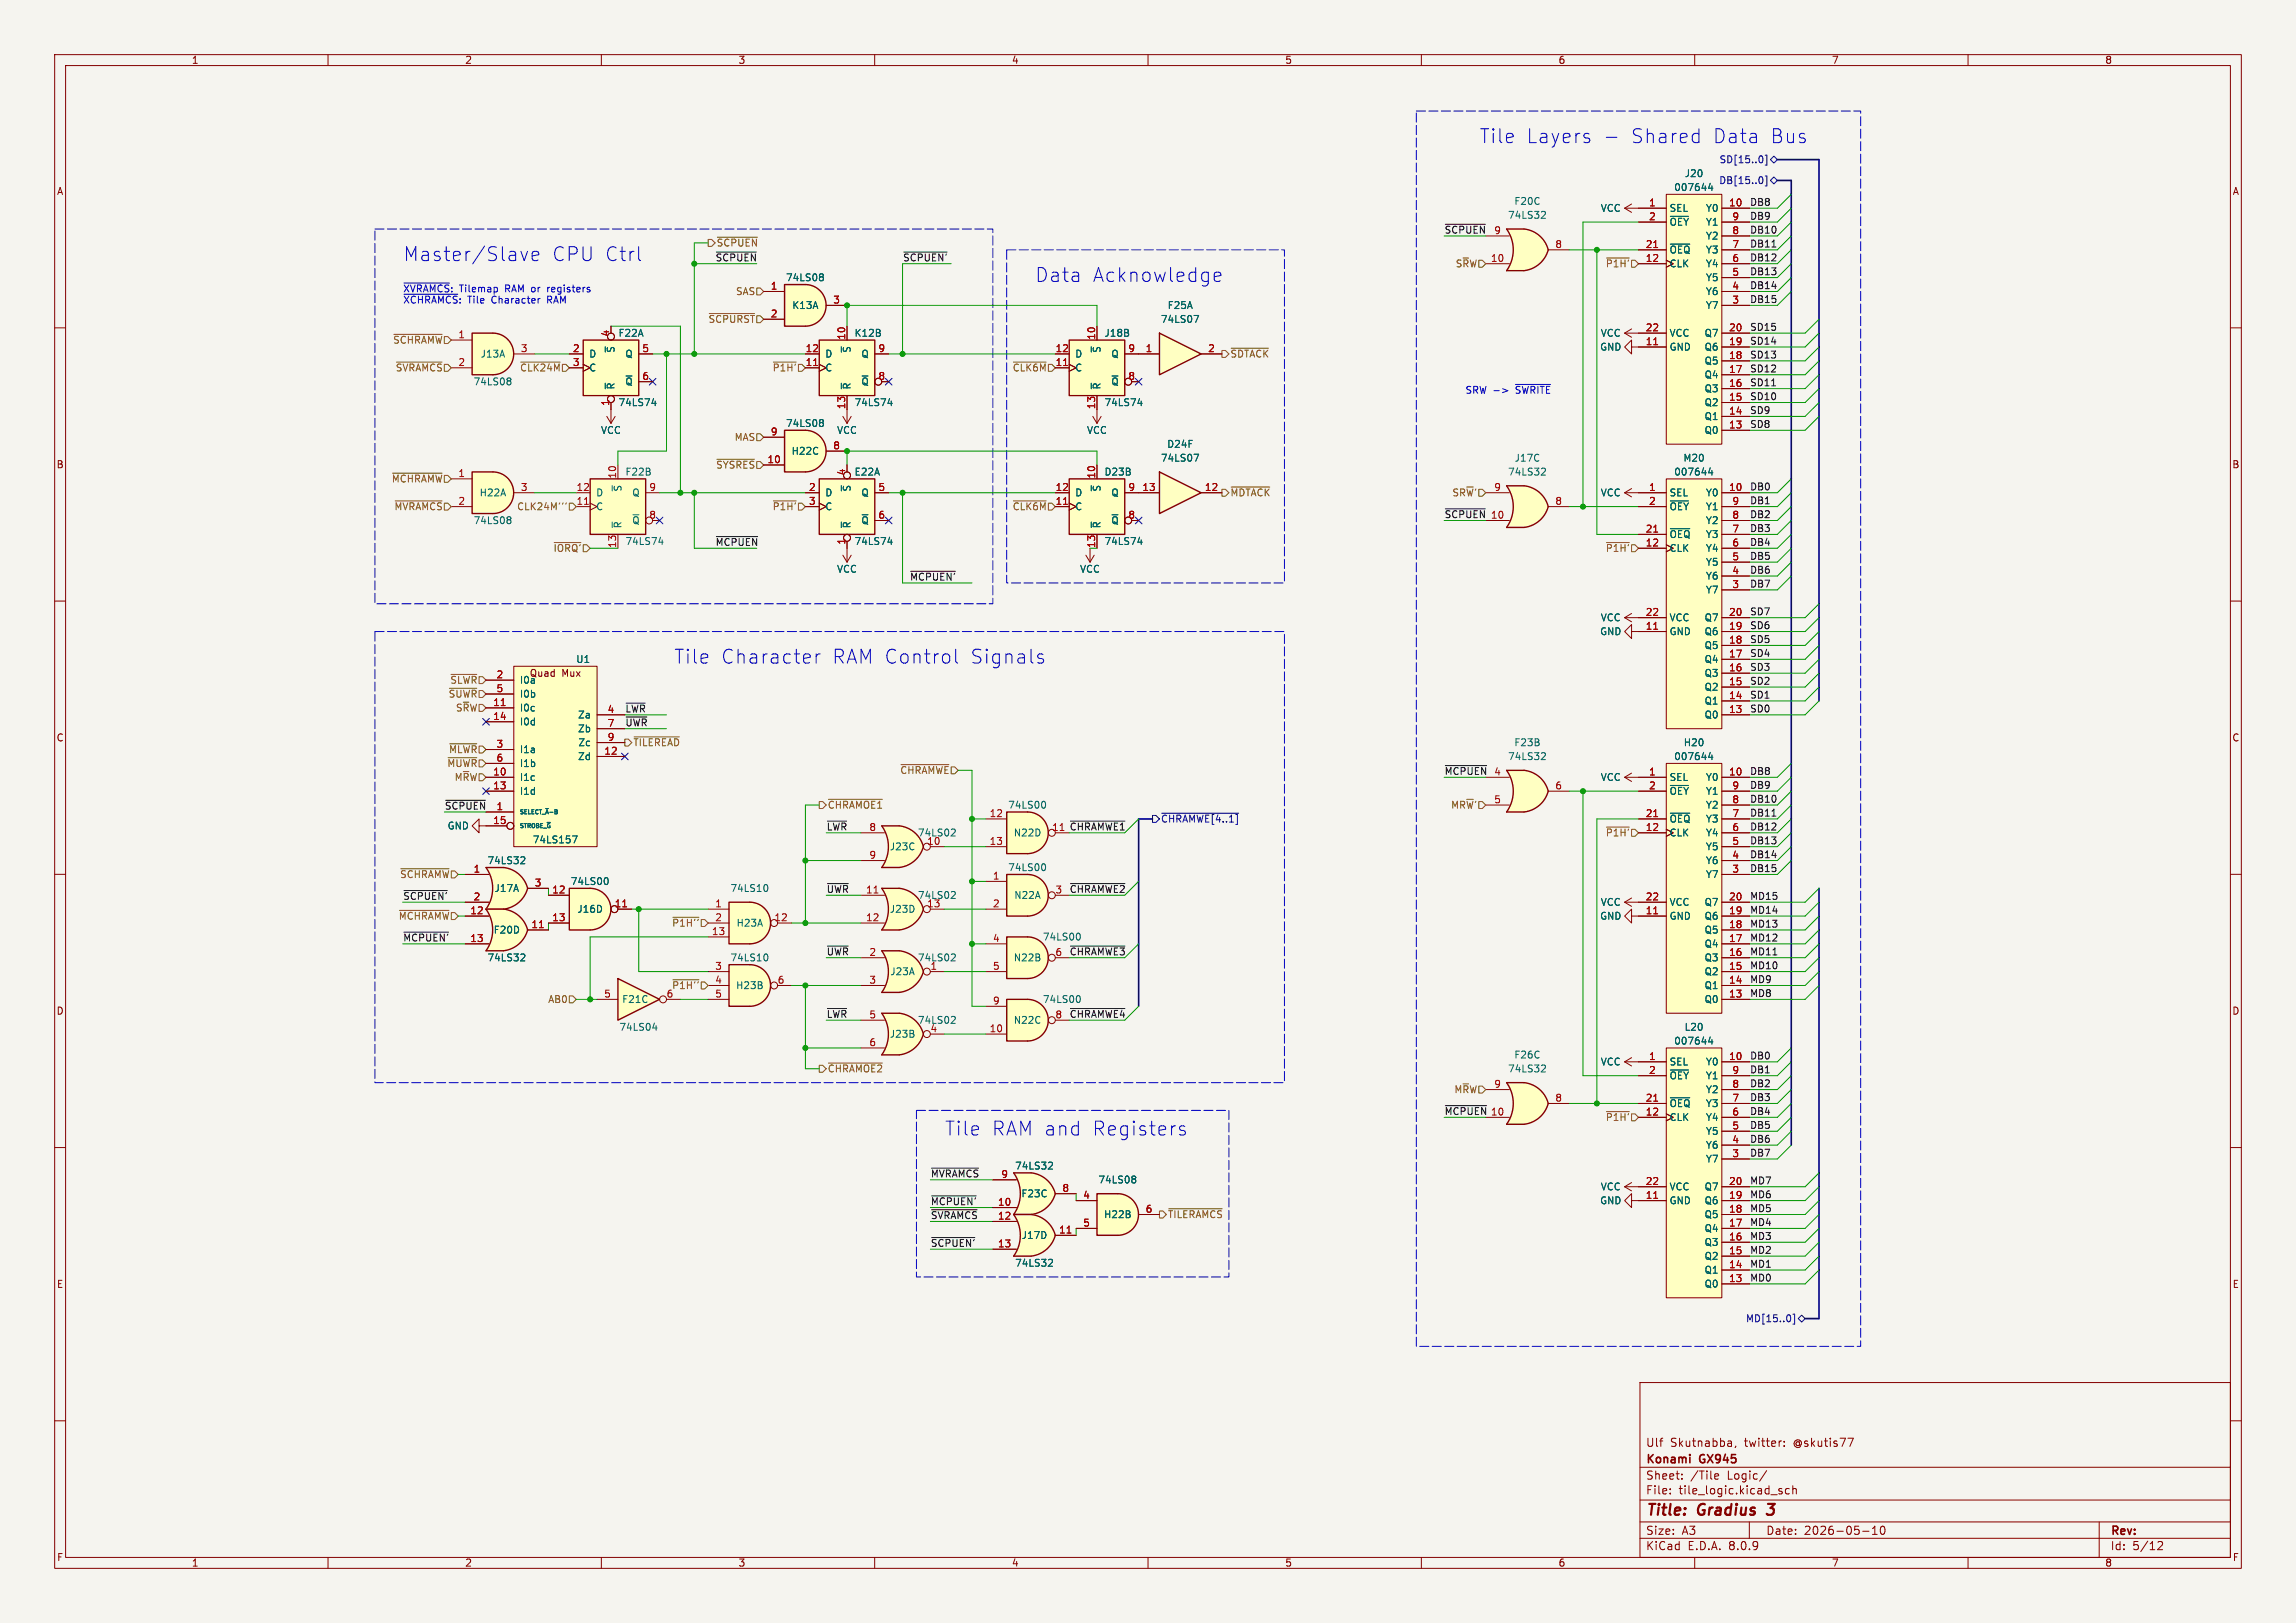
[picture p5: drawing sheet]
<svg xmlns="http://www.w3.org/2000/svg" width="420mm" height="297mm" viewBox="0 0 420 297" stroke-linecap="round" stroke-linejoin="round" font-family="sans-serif">
<defs><g id="words">
<g font-size="3.5" fill="#0000c2">
<text x="270.5" y="26.4">Tile</text>
<text x="279" y="26.4">Layers</text>
<text x="298.1" y="26.4">Shared</text>
<text x="313" y="26.4">Data</text>
<text x="323.5" y="26.4">Bus</text>
<text x="73.7" y="48">Master/Slave</text>
<text x="100.8" y="48">CPU Ctrl</text>
<text x="189.2" y="51.8">Data</text>
<text x="199.7" y="51.8">Acknowledge</text>
<text x="123.2" y="121.7">Tile</text>
<text x="131.7" y="121.7">Character</text>
<text x="152" y="121.7">RAM Control</text>
<text x="177.2" y="121.7">Signals</text>
<text x="172.7" y="208">Tile</text>
<text x="181.3" y="208">RAM and</text>
<text x="199.5" y="208">Registers</text>
</g>
<g font-size="2.8" fill="#840000">
<text x="301" y="277.9">Title:</text>
<text x="310.6" y="277.9">Gradius</text>
<text x="324.2" y="277.9">3</text>
</g>
<g font-size="2.1" fill="#840000">
<text x="301" y="268.2">Konami</text>
<text x="301" y="265">Ulf</text>
<text x="305.5" y="265">Skutnabba,</text>
<text x="311" y="268.2">GX945</text>
<text x="319.2" y="265">twitter:</text>
<text x="328.2" y="265">@skutis77</text>
<text x="301" y="273.7">File:</text>
<text x="301" y="271">Sheet:</text>
<text x="307.1" y="273.7">tile_logic.kicad_sch</text>
<text x="309.2" y="271">/Tile</text>
<text x="316" y="271">Logic/</text>
<text x="301" y="281.1">Size:</text>
<text x="307.6" y="281.1">A3</text>
<text x="323" y="281.1">Date:</text>
<text x="330" y="281.1">2026-05-10</text>
<text x="386" y="281.3">Rev:</text>
<text x="301" y="283.9">KiCad</text>
<text x="308.7" y="283.9">E.D.A.</text>
<text x="316.3" y="283.9">8.0.9</text>
<text x="386" y="283.9">Id:</text>
<text x="390.1" y="283.9">5/12</text>
</g>
<g font-size="1.8" fill="#840000">
<text x="35" y="11.9">1</text>
<text x="85" y="11.9">2</text>
<text x="135" y="11.9">3</text>
<text x="185" y="11.9">4</text>
<text x="235" y="11.9">5</text>
<text x="285" y="11.9">6</text>
<text x="335" y="11.9">7</text>
<text x="385" y="11.9">8</text>
<text x="10.3" y="35.9">A</text>
<text x="408.3" y="35.9">A</text>
<text x="10.3" y="85.9">B</text>
<text x="408.2" y="85.9">B</text>
<text x="96.8" y="124.1">Quad</text>
<text x="102.8" y="124.1">Mux</text>
<text x="10.3" y="135.9">C</text>
<text x="408.2" y="135.9">C</text>
<text x="10.3" y="185.9">D</text>
<text x="408.2" y="185.9">D</text>
<text x="10.3" y="235.9">E</text>
<text x="408.3" y="235.9">E</text>
<text x="10.3" y="285.9">F</text>
<text x="35" y="286.9">1</text>
<text x="85" y="286.9">2</text>
<text x="135" y="286.9">3</text>
<text x="185" y="286.9">4</text>
<text x="235" y="286.9">5</text>
<text x="285" y="286.9">6</text>
<text x="335" y="286.9">7</text>
<text x="385" y="286.9">8</text>
<text x="408.3" y="285.9">F</text>
</g>
<g font-size="1.8" fill="#006464">
<text x="306.1" y="35.2">007644</text>
<text x="308.1" y="32.6">J20</text>
<text x="275.8" y="40.2">74LS32</text>
<text x="276.9" y="37.7">F20C</text>
<text x="292.7" y="39">VCC</text>
<text x="305.3" y="39">SEL</text>
<text x="305.3" y="41.5">~{OEY} Y1</text>
<text x="312" y="39">Y0</text>
<text x="305.3" y="46.6">~{OEQ} Y3</text>
<text x="312" y="44">Y2</text>
<text x="143.7" y="51.7">74LS08</text>
<text x="305.3" y="49.1">CLK</text>
<text x="312" y="51.7">Y5</text>
<text x="312" y="49.1">Y4</text>
<text x="144.8" y="56.7">K13A</text>
<text x="212.3" y="59.3">74LS07</text>
<text x="213.5" y="56.7">F25A</text>
<text x="312" y="56.7">Y7</text>
<text x="312" y="54.2">Y6</text>
<text x="87.8" y="65.6">J13A</text>
<text x="107.7" y="65.6">D</text>
<text x="112.6" y="64.7" transform="rotate(-90 112.6 64.7)">~{S}</text>
<text x="113" y="61.8">F22A</text>
<text x="114.3" y="65.6">Q</text>
<text x="150.9" y="65.6">D</text>
<text x="155.8" y="64.7" transform="rotate(-90 155.8 64.7)">~{S}</text>
<text x="156.2" y="61.8">K12B</text>
<text x="157.5" y="65.6">Q</text>
<text x="196.6" y="65.6">D</text>
<text x="201.5" y="64.7" transform="rotate(-90 201.5 64.7)">~{S}</text>
<text x="201.9" y="61.8">J18B</text>
<text x="203.2" y="65.6">Q</text>
<text x="292.6" y="64.4">GND</text>
<text x="292.7" y="61.8">VCC</text>
<text x="305.3" y="64.4">GND</text>
<text x="305.3" y="61.8">VCC</text>
<text x="311.7" y="64.4">Q6</text>
<text x="311.7" y="61.8">Q7</text>
<text x="86.5" y="70.7">74LS08</text>
<text x="107.7" y="68.2">C</text>
<text x="112.6" y="71.4" transform="rotate(-90 112.6 71.4)">~{R}</text>
<text x="114.3" y="70.7">~{Q}</text>
<text x="150.9" y="68.2">C</text>
<text x="155.8" y="71.4" transform="rotate(-90 155.8 71.4)">~{R}</text>
<text x="157.5" y="70.7">~{Q}</text>
<text x="196.6" y="68.2">C</text>
<text x="201.5" y="71.4" transform="rotate(-90 201.5 71.4)">~{R}</text>
<text x="203.2" y="70.7">~{Q}</text>
<text x="311.7" y="72">Q3</text>
<text x="311.7" y="69.4">Q4</text>
<text x="311.7" y="66.9">Q5</text>
<text x="113" y="74.5">74LS74</text>
<text x="156.2" y="74.5">74LS74</text>
<text x="201.9" y="74.5">74LS74</text>
<text x="311.7" y="77.1">Q1</text>
<text x="311.7" y="74.5">Q2</text>
<text x="109.8" y="79.6">VCC</text>
<text x="143.7" y="78.3">74LS08</text>
<text x="144.7" y="83.4">H22C</text>
<text x="153" y="79.6">VCC</text>
<text x="198.7" y="79.6">VCC</text>
<text x="213.4" y="82.1">D24F</text>
<text x="311.7" y="79.6">Q0</text>
<text x="114.3" y="87.2">F22B</text>
<text x="156.2" y="87.2">E22A</text>
<text x="201.9" y="87.2">D23B</text>
<text x="212.3" y="84.7">74LS07</text>
<text x="275.8" y="87.2">74LS32</text>
<text x="277" y="84.7">J17C</text>
<text x="306.1" y="87.2">007644</text>
<text x="307.8" y="84.7">M20</text>
<text x="87.6" y="91">H22A</text>
<text x="109" y="93.6">C</text>
<text x="109" y="91">D</text>
<text x="113.9" y="90.1" transform="rotate(-90 113.9 90.1)">~{S}</text>
<text x="115.6" y="91">Q</text>
<text x="150.9" y="91">D</text>
<text x="150.9" y="93.6">C</text>
<text x="155.8" y="90.1" transform="rotate(-90 155.8 90.1)">~{S}</text>
<text x="157.5" y="91">Q</text>
<text x="196.6" y="93.6">C</text>
<text x="196.6" y="91">D</text>
<text x="201.5" y="90.1" transform="rotate(-90 201.5 90.1)">~{S}</text>
<text x="203.2" y="91">Q</text>
<text x="292.7" y="91">VCC</text>
<text x="305.3" y="91">SEL</text>
<text x="305.3" y="93.6">~{OEY} Y1</text>
<text x="312" y="91">Y0</text>
<text x="86.5" y="96.1">74LS08</text>
<text x="113.9" y="96.8" transform="rotate(-90 113.9 96.8)">~{R}</text>
<text x="114.3" y="99.9">74LS74</text>
<text x="115.6" y="96.1">~{Q}</text>
<text x="155.8" y="96.8" transform="rotate(-90 155.8 96.8)">~{R}</text>
<text x="156.2" y="99.9">74LS74</text>
<text x="157.5" y="96.1">~{Q}</text>
<text x="201.5" y="96.8" transform="rotate(-90 201.5 96.8)">~{R}</text>
<text x="201.9" y="99.9">74LS74</text>
<text x="203.2" y="96.1">~{Q}</text>
<text x="305.3" y="101.2">CLK</text>
<text x="305.3" y="98.7">~{OEQ} Y3</text>
<text x="312" y="101.2">Y4</text>
<text x="312" y="96.1">Y2</text>
<text x="153" y="105">VCC</text>
<text x="197.5" y="105">VCC</text>
<text x="312" y="106.3">Y6</text>
<text x="312" y="103.7">Y5</text>
<text x="292.7" y="113.9">VCC</text>
<text x="305.3" y="113.9">VCC</text>
<text x="311.7" y="113.9">Q7</text>
<text x="312" y="108.8">Y7</text>
<text x="292.6" y="116.4">GND</text>
<text x="305.3" y="116.4">GND</text>
<text x="311.7" y="119">Q5</text>
<text x="311.7" y="116.4">Q6</text>
<text x="95" y="125.3">I0a</text>
<text x="105.3" y="121.5">U1</text>
<text x="311.7" y="124.1">Q3</text>
<text x="311.7" y="121.5">Q4</text>
<text x="95" y="130.4">I0c</text>
<text x="95" y="127.9">I0b</text>
<text x="105.6" y="131.7">Za</text>
<text x="311.7" y="131.7">Q0</text>
<text x="311.7" y="129.1">Q1</text>
<text x="311.7" y="126.6">Q2</text>
<text x="95" y="132.9">I0d</text>
<text x="105.6" y="134.2">Zb</text>
<text x="105.7" y="136.8">Zc</text>
<text x="276.9" y="136.8">F23B</text>
<text x="307.9" y="136.8">H20</text>
<text x="95" y="143.1">I1c</text>
<text x="95" y="138">I1a</text>
<text x="95" y="140.6">I1b</text>
<text x="105.6" y="139.3">Zd</text>
<text x="275.8" y="139.3">74LS32</text>
<text x="292.7" y="143.1">VCC</text>
<text x="305.3" y="143.1">SEL</text>
<text x="306.1" y="139.3">007644</text>
<text x="312" y="143.1">Y0</text>
<text x="95" y="145.6">I1d</text>
<text x="184.3" y="148.2">74LS00</text>
<text x="305.3" y="145.6">~{OEY} Y1</text>
<text x="312" y="148.2">Y2</text>
<text x="81.8" y="152">GND</text>
<text x="97.4" y="154.5">74LS157</text>
<text x="162.7" y="155.8">J23C</text>
<text x="167.8" y="153.3">74LS02</text>
<text x="169.5" y="154.7">10</text>
<text x="185.3" y="153.3">N22D</text>
<text x="305.3" y="153.3">CLK</text>
<text x="305.3" y="150.7">~{OEQ} Y3</text>
<text x="312" y="155.8">Y5</text>
<text x="312" y="153.3">Y4</text>
<text x="89.1" y="158.3">74LS32</text>
<text x="184.3" y="159.6">74LS00</text>
<text x="312" y="160.9">Y7</text>
<text x="312" y="158.3">Y6</text>
<text x="90.4" y="163.4">J17A</text>
<text x="104.3" y="162.2">74LS00</text>
<text x="105.5" y="167.2">J16D</text>
<text x="133.5" y="163.4">74LS10</text>
<text x="162.7" y="167.2">J23D</text>
<text x="167.8" y="164.7">74LS02</text>
<text x="169.5" y="166.1">13</text>
<text x="185.4" y="164.7">N22A</text>
<text x="292.7" y="166">VCC</text>
<text x="305.3" y="166">VCC</text>
<text x="311.7" y="166">Q7</text>
<text x="90.2" y="171">F20D</text>
<text x="134.6" y="169.8">H23A</text>
<text x="190.7" y="172.3">74LS00</text>
<text x="292.6" y="168.5">GND</text>
<text x="305.3" y="168.5">GND</text>
<text x="311.7" y="173.6">Q4</text>
<text x="311.7" y="171">Q5</text>
<text x="311.7" y="168.5">Q6</text>
<text x="89.1" y="176.1">74LS32</text>
<text x="133.5" y="176.1">74LS10</text>
<text x="162.8" y="178.7">J23A</text>
<text x="167.8" y="176.1">74LS02</text>
<text x="170.1" y="177.5">1</text>
<text x="185.3" y="176.1">N22B</text>
<text x="311.7" y="178.7">Q2</text>
<text x="311.7" y="176.1">Q3</text>
<text x="113.7" y="183.7">F21C</text>
<text x="134.5" y="181.2">H23B</text>
<text x="190.7" y="183.7">74LS00</text>
<text x="311.7" y="183.7">Q0</text>
<text x="311.7" y="181.2">Q1</text>
<text x="113.2" y="188.8">74LS04</text>
<text x="162.7" y="190.1">J23B</text>
<text x="167.8" y="187.6">74LS02</text>
<text x="170.1" y="189">4</text>
<text x="185.3" y="187.6">N22C</text>
<text x="306.1" y="191.4">007644</text>
<text x="308.1" y="188.8">L20</text>
<text x="275.8" y="196.4">74LS32</text>
<text x="276.9" y="193.9">F26C</text>
<text x="292.7" y="195.2">VCC</text>
<text x="305.3" y="195.2">SEL</text>
<text x="305.3" y="197.7">~{OEY} Y1</text>
<text x="312" y="195.2">Y0</text>
<text x="305.3" y="202.8">~{OEQ} Y3</text>
<text x="312" y="200.3">Y2</text>
<text x="305.3" y="205.3">CLK</text>
<text x="312" y="207.9">Y5</text>
<text x="312" y="205.3">Y4</text>
<text x="185.6" y="214.2">74LS32</text>
<text x="312" y="213">Y7</text>
<text x="312" y="210.4">Y6</text>
<text x="186.7" y="219.3">F23C</text>
<text x="200.8" y="216.8">74LS08</text>
<text x="292.6" y="220.6">GND</text>
<text x="292.7" y="218">VCC</text>
<text x="305.3" y="220.6">GND</text>
<text x="305.3" y="218">VCC</text>
<text x="311.7" y="220.6">Q6</text>
<text x="311.7" y="218">Q7</text>
<text x="186.8" y="226.9">J17D</text>
<text x="201.9" y="223.1">H22B</text>
<text x="311.7" y="225.7">Q4</text>
<text x="311.7" y="223.1">Q5</text>
<text x="185.6" y="232">74LS32</text>
<text x="311.7" y="233.3">Q1</text>
<text x="311.7" y="230.7">Q2</text>
<text x="311.7" y="228.2">Q3</text>
<text x="311.7" y="235.8">Q0</text>
</g>
<g font-size="1.8" fill="#000084">
<text x="314.4" y="33.9">DB[15..0]</text>
<text x="314.4" y="30.1">SD[15..0]</text>
<text x="212.3" y="150.7">~{CHRAMWE[4..1]}</text>
<text x="319.3" y="242.2">MD[15..0]</text>
</g>
<g font-size="1.8" fill="#a90000">
<text x="301.6" y="37.8">1</text>
<text x="301.6" y="40.4">2</text>
<text x="316.2" y="37.8">10</text>
<text x="316.8" y="40.4">9</text>
<text x="284.4" y="45.5">8</text>
<text x="300.9" y="45.5">21</text>
<text x="316.8" y="45.5">7</text>
<text x="316.8" y="42.9">8</text>
<text x="140.9" y="53.1">1</text>
<text x="272.6" y="48">10</text>
<text x="300.9" y="48">12</text>
<text x="316.8" y="53.1">4</text>
<text x="316.8" y="50.5">5</text>
<text x="316.8" y="48">6</text>
<text x="140.9" y="58.2">2</text>
<text x="152.3" y="55.6">3</text>
<text x="316.8" y="55.6">3</text>
<text x="83.7" y="62">1</text>
<text x="95.2" y="64.5">3</text>
<text x="104.7" y="64.5">2</text>
<text x="111.5" y="61.7" transform="rotate(-90 111.5 61.7)">4</text>
<text x="117.4" y="64.5">5</text>
<text x="147.3" y="64.5">12</text>
<text x="154.7" y="62.3" transform="rotate(-90 154.7 62.3)">10</text>
<text x="160.6" y="64.5">9</text>
<text x="193" y="64.5">12</text>
<text x="200.4" y="62.3" transform="rotate(-90 200.4 62.3)">10</text>
<text x="206.3" y="64.5">9</text>
<text x="209.5" y="64.5">1</text>
<text x="220.9" y="64.5">2</text>
<text x="300.9" y="63.2">11</text>
<text x="300.9" y="60.7">22</text>
<text x="316.2" y="65.8">18</text>
<text x="316.2" y="63.2">19</text>
<text x="316.2" y="60.7">20</text>
<text x="83.7" y="67.1">2</text>
<text x="104.7" y="67.1">3</text>
<text x="117.4" y="69.6">6</text>
<text x="147.3" y="67.1">11</text>
<text x="160.6" y="69.6">8</text>
<text x="193" y="67.1">11</text>
<text x="206.3" y="69.6">8</text>
<text x="316.2" y="70.9">16</text>
<text x="316.2" y="68.3">17</text>
<text x="111.5" y="74.4" transform="rotate(-90 111.5 74.4)">1</text>
<text x="154.7" y="75" transform="rotate(-90 154.7 75)">13</text>
<text x="200.4" y="75" transform="rotate(-90 200.4 75)">13</text>
<text x="316.2" y="75.9">14</text>
<text x="316.2" y="73.4">15</text>
<text x="140.9" y="79.8">9</text>
<text x="152.3" y="82.3">8</text>
<text x="316.2" y="78.5">13</text>
<text x="83.7" y="87.4">1</text>
<text x="95.2" y="89.9">3</text>
<text x="105.4" y="89.9">12</text>
<text x="112.8" y="87.7" transform="rotate(-90 112.8 87.7)">10</text>
<text x="118.7" y="89.9">9</text>
<text x="140.3" y="84.8">10</text>
<text x="147.9" y="89.9">2</text>
<text x="154.7" y="87.1" transform="rotate(-90 154.7 87.1)">4</text>
<text x="160.6" y="89.9">5</text>
<text x="193" y="89.9">12</text>
<text x="200.4" y="87.7" transform="rotate(-90 200.4 87.7)">10</text>
<text x="206.3" y="89.9">9</text>
<text x="208.9" y="89.9">13</text>
<text x="220.3" y="89.9">12</text>
<text x="273.2" y="89.9">9</text>
<text x="301.6" y="89.9">1</text>
<text x="316.2" y="89.9">10</text>
<text x="83.7" y="92.5">2</text>
<text x="105.4" y="92.5">11</text>
<text x="118.7" y="95">8</text>
<text x="147.9" y="92.5">3</text>
<text x="160.6" y="95">6</text>
<text x="193" y="92.5">11</text>
<text x="206.3" y="95">8</text>
<text x="272.6" y="95">10</text>
<text x="284.4" y="92.5">8</text>
<text x="301.6" y="92.5">2</text>
<text x="316.8" y="95">8</text>
<text x="316.8" y="92.5">9</text>
<text x="112.8" y="100.4" transform="rotate(-90 112.8 100.4)">13</text>
<text x="154.7" y="99.8" transform="rotate(-90 154.7 99.8)">1</text>
<text x="200.4" y="100.4" transform="rotate(-90 200.4 100.4)">13</text>
<text x="300.9" y="100.1">12</text>
<text x="300.9" y="97.5">21</text>
<text x="316.8" y="100.1">6</text>
<text x="316.8" y="97.5">7</text>
<text x="316.8" y="107.7">3</text>
<text x="316.8" y="105.2">4</text>
<text x="316.8" y="102.6">5</text>
<text x="300.9" y="112.8">22</text>
<text x="316.2" y="112.8">20</text>
<text x="300.9" y="115.3">11</text>
<text x="316.2" y="117.9">18</text>
<text x="316.2" y="115.3">19</text>
<text x="90.7" y="124.2">2</text>
<text x="316.2" y="125.5">15</text>
<text x="316.2" y="122.9">16</text>
<text x="316.2" y="120.4">17</text>
<text x="90.1" y="129.3">11</text>
<text x="90.1" y="131.8">14</text>
<text x="90.7" y="126.7">5</text>
<text x="111.1" y="130.6">4</text>
<text x="316.2" y="130.6">13</text>
<text x="316.2" y="128">14</text>
<text x="90.7" y="136.9">3</text>
<text x="111.1" y="133.1">7</text>
<text x="111.1" y="135.6">9</text>
<text x="90.1" y="142">10</text>
<text x="90.7" y="139.4">6</text>
<text x="110.4" y="138.2">12</text>
<text x="273.2" y="142">4</text>
<text x="301.6" y="142">1</text>
<text x="316.2" y="142">10</text>
<text x="90.1" y="144.5">13</text>
<text x="90.7" y="148.3">1</text>
<text x="180.9" y="149.6">12</text>
<text x="273.2" y="147.1">5</text>
<text x="284.4" y="144.5">6</text>
<text x="300.9" y="149.6">21</text>
<text x="301.6" y="144.5">2</text>
<text x="316.8" y="149.6">7</text>
<text x="316.8" y="147.1">8</text>
<text x="316.8" y="144.5">9</text>
<text x="90.1" y="150.9">15</text>
<text x="158.9" y="152.1">8</text>
<text x="180.9" y="154.7">13</text>
<text x="192.4" y="152.1">11</text>
<text x="300.9" y="152.1">12</text>
<text x="316.8" y="154.7">5</text>
<text x="316.8" y="152.1">6</text>
<text x="86.5" y="159.8">1</text>
<text x="158.9" y="157.2">9</text>
<text x="181.5" y="161">1</text>
<text x="316.8" y="159.8">3</text>
<text x="316.8" y="157.2">4</text>
<text x="85.9" y="167.4">12</text>
<text x="86.5" y="164.8">2</text>
<text x="97.7" y="162.3">3</text>
<text x="100.9" y="163.6">12</text>
<text x="112.4" y="166.1">11</text>
<text x="130.7" y="166.1">1</text>
<text x="181.5" y="166.1">2</text>
<text x="193" y="163.6">3</text>
<text x="300.9" y="167.4">11</text>
<text x="300.9" y="164.8">22</text>
<text x="316.2" y="167.4">19</text>
<text x="316.2" y="164.8">20</text>
<text x="85.9" y="172.5">13</text>
<text x="97.1" y="169.9">11</text>
<text x="100.9" y="168.7">13</text>
<text x="130.1" y="171.2">13</text>
<text x="130.7" y="168.7">2</text>
<text x="141.6" y="168.7">12</text>
<text x="158.3" y="168.7">12</text>
<text x="181.5" y="172.5">4</text>
<text x="316.2" y="172.5">17</text>
<text x="316.2" y="169.9">18</text>
<text x="130.7" y="177.5">3</text>
<text x="158.9" y="175">2</text>
<text x="181.5" y="177.5">5</text>
<text x="193" y="175">6</text>
<text x="316.2" y="177.5">15</text>
<text x="316.2" y="175">16</text>
<text x="110.4" y="182.6">5</text>
<text x="121.8" y="182.6">6</text>
<text x="130.7" y="180.1">4</text>
<text x="130.7" y="182.6">5</text>
<text x="142.2" y="180.1">6</text>
<text x="158.9" y="180.1">3</text>
<text x="181.5" y="183.9">9</text>
<text x="316.2" y="182.6">13</text>
<text x="316.2" y="180.1">14</text>
<text x="158.9" y="186.4">5</text>
<text x="158.9" y="191.5">6</text>
<text x="180.9" y="189">10</text>
<text x="193" y="186.4">8</text>
<text x="301.6" y="194.1">1</text>
<text x="301.6" y="196.6">2</text>
<text x="316.2" y="194.1">10</text>
<text x="316.8" y="196.6">9</text>
<text x="273.2" y="199.1">9</text>
<text x="284.4" y="201.7">8</text>
<text x="300.9" y="201.7">21</text>
<text x="316.8" y="201.7">7</text>
<text x="316.8" y="199.1">8</text>
<text x="272.6" y="204.2">10</text>
<text x="300.9" y="204.2">12</text>
<text x="316.8" y="209.3">4</text>
<text x="316.8" y="206.8">5</text>
<text x="316.8" y="204.2">6</text>
<text x="183.1" y="215.6">9</text>
<text x="316.8" y="211.8">3</text>
<text x="182.5" y="220.7">10</text>
<text x="194.2" y="218.2">8</text>
<text x="198" y="219.5">4</text>
<text x="209.5" y="222">6</text>
<text x="300.9" y="219.5">11</text>
<text x="300.9" y="216.9">22</text>
<text x="316.2" y="222">18</text>
<text x="316.2" y="219.5">19</text>
<text x="316.2" y="216.9">20</text>
<text x="182.5" y="223.3">12</text>
<text x="193.6" y="225.8">11</text>
<text x="198" y="224.5">5</text>
<text x="316.2" y="227.1">16</text>
<text x="316.2" y="224.5">17</text>
<text x="182.5" y="228.3">13</text>
<text x="316.2" y="232.2">14</text>
<text x="316.2" y="229.6">15</text>
<text x="316.2" y="234.7">13</text>
</g>
<g font-size="1.8" fill="#0f0f0f">
<text x="320" y="37.8">DB8</text>
<text x="320" y="40.3">DB9</text>
<text x="130.8" y="47.9">~{SCPUEN}</text>
<text x="165.1" y="47.9">~{SCPUEN'}</text>
<text x="264.2" y="42.8">~{SCPUEN}9</text>
<text x="320" y="42.8">DB10</text>
<text x="320" y="45.4">DB11</text>
<text x="320" y="47.9">DB12</text>
<text x="320" y="50.5">DB13</text>
<text x="320" y="53">DB14</text>
<text x="320" y="55.5">DB15</text>
<text x="320" y="63.2">SD14</text>
<text x="320" y="65.7">SD13</text>
<text x="320" y="60.6">SD15</text>
<text x="320" y="68.2">SD12</text>
<text x="320" y="70.8">SD11</text>
<text x="320" y="75.9">SD9</text>
<text x="320" y="73.3">SD10</text>
<text x="320" y="78.4">SD8</text>
<text x="320" y="89.8">DB0</text>
<text x="264.2" y="94.9">~{SCPUEN}</text>
<text x="320" y="92.4">DB1</text>
<text x="320" y="94.9">DB2</text>
<text x="130.8" y="100">~{MCPUEN}</text>
<text x="320" y="97.4">DB3</text>
<text x="320" y="100">DB4</text>
<text x="166.4" y="106.3">~{MCPUEN'}</text>
<text x="320" y="107.6">DB7</text>
<text x="320" y="102.5">DB5</text>
<text x="320" y="105.1">DB6</text>
<text x="320" y="112.7">SD7</text>
<text x="320" y="117.8">SD5</text>
<text x="320" y="115.2">SD6</text>
<text x="320" y="122.8">SD3</text>
<text x="320" y="120.3">SD4</text>
<text x="320" y="125.4">SD2</text>
<text x="114.3" y="130.5">~{LWR}</text>
<text x="320" y="127.9">SD1</text>
<text x="320" y="130.5">SD0</text>
<text x="114.3" y="133">~{UWR}</text>
<text x="264.2" y="141.9">~{MCPUEN}</text>
<text x="320" y="141.9">DB8</text>
<text x="81.3" y="148.2">~{SCPUEN}1</text>
<text x="320" y="144.4">DB9</text>
<text x="320" y="149.5">DB11</text>
<text x="320" y="147">DB10</text>
<text x="151.1" y="152.1">~{LWR}</text>
<text x="195.6" y="152.1">~{CHRAMWE1}</text>
<text x="320" y="152.1">DB12</text>
<text x="320" y="154.6">DB13</text>
<text x="320" y="157.1">DB14</text>
<text x="320" y="159.7">DB15</text>
<text x="73.7" y="164.8">~{SCPUEN'}</text>
<text x="151.1" y="163.5">~{UWR} 11</text>
<text x="195.6" y="163.5">~{CHRAMWE2}</text>
<text x="320" y="164.8">MD15</text>
<text x="320" y="167.3">MD14</text>
<text x="73.7" y="172.4">~{MCPUEN'}</text>
<text x="320" y="169.8">MD13</text>
<text x="320" y="172.4">MD12</text>
<text x="151.1" y="174.9">~{UWR}</text>
<text x="195.6" y="174.9">~{CHRAMWE3}</text>
<text x="320" y="177.5">MD10</text>
<text x="320" y="180">MD9</text>
<text x="320" y="174.9">MD11</text>
<text x="320" y="182.5">MD8</text>
<text x="151.1" y="186.3">~{LWR}</text>
<text x="195.6" y="186.3">~{CHRAMWE4}</text>
<text x="320" y="194">DB0</text>
<text x="320" y="196.5">DB1</text>
<text x="320" y="201.6">DB3</text>
<text x="320" y="199">DB2</text>
<text x="264.2" y="204.1">~{MCPUEN}</text>
<text x="320" y="209.2">DB6</text>
<text x="320" y="204.1">DB4</text>
<text x="320" y="206.7">DB5</text>
<text x="170.2" y="215.6">~{MVRAMCS}</text>
<text x="320" y="211.7">DB7</text>
<text x="170.2" y="220.6">~{MCPUEN'}</text>
<text x="320" y="219.4">MD6</text>
<text x="320" y="216.8">MD7</text>
<text x="320" y="221.9">MD5</text>
<text x="170.2" y="223.2">~{SVRAMCS}</text>
<text x="320" y="227">MD3</text>
<text x="320" y="224.4">MD4</text>
<text x="170.2" y="228.3">~{SCPUEN'}</text>
<text x="320" y="229.5">MD2</text>
<text x="320" y="232.1">MD1</text>
<text x="320" y="234.6">MD0</text>
</g>
<g font-size="1.8" fill="#725600">
<text x="131" y="45.3">~{SCPUEN}</text>
<text x="266.2" y="49.1">S~{R}W</text>
<text x="293.6" y="49.1">~{P1H'}</text>
<text x="129.5" y="59.3">~{SCPURST}</text>
<text x="134.5" y="54.2">SAS</text>
<text x="71.8" y="63.1">~{SCHRAMW}</text>
<text x="225" y="65.6">~{SDTACK}</text>
<text x="72.3" y="68.2">~{SVRAMCS}</text>
<text x="95" y="68.2">~{CLK24M}</text>
<text x="141.2" y="68.2">~{P1H'}</text>
<text x="185.1" y="68.2">~{CLK6M}</text>
<text x="134.3" y="80.9">MAS</text>
<text x="71.6" y="88.5">~{MCHRAMW}</text>
<text x="130.9" y="86">~{SYSRES}</text>
<text x="72.1" y="93.6">~{MVRAMCS}</text>
<text x="94.5" y="93.6">CLK24M'''</text>
<text x="141.2" y="93.6">~{P1H'}</text>
<text x="185.1" y="93.6">~{CLK6M}</text>
<text x="225" y="91">~{MDTACK}</text>
<text x="265.6" y="91">SR~{W}'</text>
<text x="101.1" y="101.2">~{IORQ'}</text>
<text x="293.6" y="101.2">~{P1H'}</text>
<text x="82.3" y="125.3">~{SLWR}</text>
<text x="82" y="127.9">~{SUWR}</text>
<text x="83.3" y="130.4">S~{R}W</text>
<text x="115.8" y="136.8">~{TILEREAD}</text>
<text x="81.7" y="140.6">~{MUWR}</text>
<text x="82" y="138">~{MLWR}</text>
<text x="83.1" y="143.1">M~{R}W</text>
<text x="164.6" y="141.8">~{CHRAMWE}</text>
<text x="151.3" y="148.2">~{CHRAMOE1}</text>
<text x="265.3" y="148.2">MR~{W}'</text>
<text x="293.6" y="153.3">~{P1H'}</text>
<text x="122.9" y="169.8">~{P1H''}</text>
<text x="100.2" y="183.7">AB0</text>
<text x="122.9" y="181.2">~{P1H''}</text>
<text x="151.3" y="196.4">~{CHRAMOE2}</text>
<text x="265.9" y="200.3">M~{R}W</text>
<text x="293.6" y="205.3">~{P1H'}</text>
<text x="213.6" y="223.1">~{TILERAMCS}</text>
</g>
<g font-size="1.8" fill="#0000c2">
<text x="73.7" y="53.6">~{XVRAMCS}:</text>
<text x="84" y="53.6">Tilemap</text>
<text x="92.5" y="53.6">RAM or</text>
<text x="100.6" y="53.6">registers</text>
<text x="73.7" y="55.6">~{XCHRAMCS}:</text>
<text x="85.5" y="55.6">Tile</text>
<text x="90" y="55.6">Character</text>
<text x="100.4" y="55.6">RAM</text>
<text x="268" y="72.1">SRW -&gt;</text>
<text x="277.4" y="72.1">~{SWRITE}</text>
</g>
<g font-size="1.8" fill="#009600">
<text x="73.1" y="160.9">~{SCHRAMW}</text>
<text x="72.8" y="168.5">~{MCHRAMW}</text>
</g>
<g font-size="1.1" fill="#006464">
<text x="95" y="149.2">SELECT_~{A}-B</text>
<text x="95" y="151.7">STROBE_~{G}</text>
</g>
</g></defs>
<path d="M0 0h420v297h-420z" fill="#f5f4ef" stroke="#f5f4ef" stroke-width=".18"/>
<g fill="none" stroke="#840000" stroke-width=".18">
<path d="M10 10h400v277h-400zM12 12h396v273h-396zM60 10v2M110 10v2M160 10v2M210 10v2M260 10v2M310 10v2M360 10v2M10 60h2M408 60h2M10 110h2"/>
<path d="M408 110h2M10 160h2M408 160h2M10 210h2M408 210h2M300 253h108v32h-108zM10 260h2M300 278.5h108M300 274.5h108M300 268.5h108M305.5 273.2v.2M305.5 272.5v.1"/>
<path d="M307.7 270.5v.2M307.7 269.8v.1M313.7 270.6h.6M313.7 269.8l.5-.1 .2 .3-.7 .2M316.5 263.7l.2 .2v.8M316.7 264.6l-.1 .1M316.7 264l-.1 .1M317.5 264.6l-.1 .3M320 278.5v3M323.2 269.1l-1.3 1.9M325.6 272.9l.3 .1 .1 .2-.2 .2h-.3M325.6 272.4l.3 .1"/>
<path d="M325.7 263.7h.2M326.4 264.5v.2M326.4 263.8v.1M327.3 272.5l-.4-.1-.3 .3v.4l.1 .2h.6M327.9 272.5l.3-.1 .3 .1 .1 .9M327.9 271.9v1.5M338 263.2h1l-.6 1.5M342.5 279.7l.4-.4v1.5M344.1 279.4l.2-.1a.8 .8 0 0 1 .5 .7 .8 .8 0 0 1-.5 .8l-.2-.2-.2-.4zM384 278.5v6.5M408 260h2M60 285v2"/>
<path d="M110 285v2M160 285v2M210 285v2M260 285v2M300 281.5h108M310 285v2M340.7 280.2h1.2M342.5 280.8h.9M360 285v2M394.7 282.2l.6-.1 .2 .1 .1 .3-.9 1.1h.9"/>
</g>
<path d="M323.2 277l.2 .2M323.4 275.2h1.2" fill="none" stroke="#840000" stroke-width=".4"/>
<path d="M304.8 191.8h10.2v45.7h-10.2z" fill="#ffffc2"/>
<g fill="none" stroke="#840000" stroke-width=".18">
<path d="M299.7 194.3h5.1M299.7 196.9h5.1M304.8 191.8h10.2v45.7h-10.2zM315 194.3h5M315 196.9h5M315 199.4h5M299.7 219.7h5.1M299.7 204.5h5.1M299.7 217.2h5.1M299.7 201.9h5.1M315 219.7h5M315 204.5h5"/>
<path d="M315 217.2h5M315 201.9h5M315 212.1h5M315 209.6h5M315 207h5M315 234.9h5M315 232.4h5M315 229.9h5M315 227.3h5M315 224.8h5M315 222.2h5"/>
</g>
<path d="M302.5 219.3h.7M302.5 201.5h.7" fill="none" stroke="#a90000" stroke-width=".18"/>
<path d="M305.5 195.8h3.3M312.8 189.7l-.3 1h.8M313.1 190.2v.9M305.5 200.9h3.6" fill="none" stroke="#006464" stroke-width=".18"/>
<path d="M188 160a3.8 3.8 0 0 1 3.7 3.8 3.8 3.8 0 0 1-3.7 3.8z" fill="#ffffc2" stroke="#ffffc2" stroke-width=".18"/>
<path d="M184.1 160h3.9v7.6h-3.9z" fill="#ffffc2"/>
<path d="M184.1 160h3.9a3.8 3.8 0 0 1 3.7 3.8 3.8 3.8 0 0 1-3.7 3.8h-3.9z" fill="none" stroke="#840000" stroke-width=".25"/>
<g fill="none" stroke="#840000" stroke-width=".18">
<path d="M180.3 161.3h3.8M180.3 166.4h3.8M193 163.8h2.6"/>
<circle cx="192.4" cy="163.8" r=".63"/>
</g>
<path d="M191 158.1a.79 .79 0 0 1 0 1.2" fill="none" stroke="#006464" stroke-width=".18"/>
<path d="M137.2 176.5a3.8 3.8 0 0 1 3.8 3.8 3.8 3.8 0 0 1-3.8 3.9z" fill="#ffffc2" stroke="#ffffc2" stroke-width=".18"/>
<path d="M133.3 176.5h3.9v7.7h-3.9z" fill="#ffffc2"/>
<path d="M133.3 176.5h3.9a3.8 3.8 0 0 1 3.8 3.8 3.8 3.8 0 0 1-3.8 3.9h-3.9z" fill="none" stroke="#840000" stroke-width=".25"/>
<g fill="none" stroke="#840000" stroke-width=".18">
<path d="M129.5 177.8h3.8M129.5 180.3h3.8M129.5 182.9h3.8M142.2 180.3h2.6"/>
<circle cx="141.6" cy="180.3" r=".63"/>
</g>
<path d="M140.2 174.6a.79 .79 0 0 1 0 1.2" fill="none" stroke="#006464" stroke-width=".18"/>
<path d="M278.2 200.6l5 1.3a5.2 5.2 0 0 1-4.4 3.8z" fill="#ffffc2" stroke="#ffffc2" stroke-width=".18"/>
<path d="M275.6 198.1h3.2M275.6 205.7h3.2" fill="none" stroke="#ffffc2" stroke-width=".18"/>
<path d="M275.6 198.1h3.2v7.6h-3.2a6.7 6.7 0 0 0 0-7.6z" fill="#ffffc2"/>
<g fill="#ffffc2" stroke="#ffffc2" stroke-width=".18">
<path d="M278.8 198.1a5.1 5.1 0 0 1 4.4 3.8l-5 1.3z"/>
<path d="M163.9 153.6l5 1.3a5.2 5.2 0 0 1-4.4 3.9z"/>
</g>
<path d="M275.6 198.1h3.2a5.1 5.1 0 0 1 4.4 3.8 5.2 5.2 0 0 1-4.4 3.8h-3.2a6.6 6.6 0 0 0 0-7.6z" fill="none" stroke="#840000" stroke-width=".25"/>
<path d="M271.8 199.4h4.3M271.8 204.5h4.3M283.2 201.9h3.8" fill="none" stroke="#840000" stroke-width=".18"/>
<path d="M282.2 194.9l.4 .1 .1 .3-.8 .9h.8" fill="none" stroke="#006464" stroke-width=".18"/>
<path d="M161.3 158.8h3.2M161.3 151.1h3.2" fill="none" stroke="#ffffc2" stroke-width=".18"/>
<path d="M161.3 151.1h3.2v7.7h-3.2a6.7 6.7 0 0 0 0-7.7z" fill="#ffffc2"/>
<g fill="#ffffc2" stroke="#ffffc2" stroke-width=".18">
<path d="M164.5 151.1a5.1 5.1 0 0 1 4.4 3.8l-5 1.3z"/>
<path d="M278.2 143.4l5 1.4a5.2 5.2 0 0 1-4.4 3.8z"/>
</g>
<path d="M164.5 151.1h-3.2a6.6 6.6 0 0 1 0 7.7h3.2M164.5 151.1a5.1 5.1 0 0 1 4.4 3.8 5.2 5.2 0 0 1-4.4 3.9" fill="none" stroke="#840000" stroke-width=".25"/>
<g fill="none" stroke="#840000" stroke-width=".18">
<path d="M154.2 76.2l.7 1.3M154.9 74.9v2.6M155.7 76.2l-.8 1.3M157.5 152.4h4.3M157.5 157.5h4.3M170.2 154.9h2.5"/>
<circle cx="169.5" cy="154.9" r=".63"/>
</g>
<path d="M174.2 151.7l.4 .1 .1 .3-.7 .9h.7" fill="none" stroke="#006464" stroke-width=".18"/>
<path d="M275.6 148.6h3.2M275.6 141h3.2" fill="none" stroke="#ffffc2" stroke-width=".18"/>
<path d="M275.6 141h3.2v7.6h-3.2a6.7 6.7 0 0 0 0-7.6z" fill="#ffffc2"/>
<path d="M278.8 141a5.1 5.1 0 0 1 4.4 3.8l-5 1.3z" fill="#ffffc2" stroke="#ffffc2" stroke-width=".18"/>
<path d="M278.8 141a5.1 5.1 0 0 1 4.4 3.8 5.2 5.2 0 0 1-4.4 3.8h-3.2a6.6 6.6 0 0 0 0-7.6h3.2" fill="none" stroke="#840000" stroke-width=".25"/>
<path d="M271.8 142.2h4.3M271.8 147.3h4.3M283.2 144.8h3.8M298.4 167.6v-1.2l-1.2 1.2 1.2 1.3v-1.3h1.3" fill="none" stroke="#840000" stroke-width=".18"/>
<path d="M282.2 137.7l.4 .1 .1 .3-.8 .9h.8" fill="none" stroke="#006464" stroke-width=".18"/>
<path d="M304.8 139.7h10.2v45.7h-10.2z" fill="#ffffc2"/>
<g fill="none" stroke="#840000" stroke-width=".18">
<path d="M304.8 139.7h10.2v45.7h-10.2zM299.7 142.2h5.1M299.7 152.4h5.1M299.7 144.8h5.1M299.7 149.9h5.1M315 142.2h5M315 152.4h5M315 144.8h5M315 149.9h5M315 157.5h5M315 154.9h5M315 147.3h5"/>
<path d="M299.7 167.6h5.1M299.7 165.1h5.1M315 167.6h5M315 177.8h5M315 175.3h5M315 172.7h5M315 170.2h5M315 165.1h5M315 160h5M315 182.9h5M315 180.3h5"/>
</g>
<path d="M302.5 149.4h.7M302.5 167.2h.7" fill="none" stroke="#a90000" stroke-width=".18"/>
<path d="M312.8 137.7l-.3 .9h.8M313.1 138.2v.8M305.5 143.7h3.3M305.5 148.8h3.6" fill="none" stroke="#006464" stroke-width=".18"/>
<path d="M149.9 87.6h10.1v10.2h-10.1z" fill="#ffffc2"/>
<path d="M149.9 87.6h10.1v10.2h-10.1z" fill="none" stroke="#840000" stroke-width=".25"/>
<g fill="none" stroke="#840000" stroke-width=".18">
<path d="M147.3 90.2h2.6M147.3 92.7h2.6M149.9 92.1l1.2 .6-1.2 .6M154.9 85.1v1.3M154.9 99.1v3.8M160 90.2h2.6M160 95.3h2.6M154.2 101.6l.7 1.3M155.7 101.6l-.8 1.3M297.2 165.1l1.2 .8M297.2 165.1h2.5M298.4 164.3l-1.2 .8"/>
<circle cx="154.9" cy="98.4" r=".63"/>
</g>
<path d="M153.9 95.5v1M162.4 99.2h.8M163 98.8v.8" fill="none" stroke="#006464" stroke-width=".18"/>
<path d="M137.2 165.1a3.8 3.8 0 0 1 3.8 3.8 3.8 3.8 0 0 1-3.8 3.8z" fill="#ffffc2" stroke="#ffffc2" stroke-width=".18"/>
<path d="M133.3 165.1h3.9v7.6h-3.9z" fill="#ffffc2"/>
<path d="M133.3 165.1h3.9a3.8 3.8 0 0 1 3.8 3.8 3.8 3.8 0 0 1-3.8 3.8h-3.9z" fill="none" stroke="#840000" stroke-width=".25"/>
<g fill="none" stroke="#840000" stroke-width=".18">
<path d="M129.5 166.4h3.8M129.5 168.9h3.8M129.5 171.5h3.8M142.2 168.9h2.6M297.2 217.2l1.2 .7M297.2 217.2h2.5M298.4 216.4l-1.2 .8"/>
<circle cx="141.6" cy="168.9" r=".63"/>
</g>
<path d="M140.1 161.9a.79 .79 0 0 1 0 1.2" fill="none" stroke="#006464" stroke-width=".18"/>
<path d="M188 217.1l5 1.3a5.2 5.2 0 0 1-4.4 3.8z" fill="#ffffc2" stroke="#ffffc2" stroke-width=".18"/>
<path d="M185.4 214.6h3.2M185.4 222.2h3.2" fill="none" stroke="#ffffc2" stroke-width=".18"/>
<path d="M185.4 214.6h3.2v7.6h-3.2a6.7 6.7 0 0 0 0-7.6z" fill="#ffffc2"/>
<path d="M188.6 214.6a5.1 5.1 0 0 1 4.4 3.8l-4.9 1.3z" fill="#ffffc2" stroke="#ffffc2" stroke-width=".18"/>
<path d="M188.6 214.6h-3.2a6.6 6.6 0 0 1 0 7.6h3.2M188.6 214.6a5.1 5.1 0 0 1 4.4 3.8 5.2 5.2 0 0 1-4.4 3.8" fill="none" stroke="#840000" stroke-width=".25"/>
<path d="M181.6 215.9h4.3M193 218.4h3.8M181.6 221h4.3" fill="none" stroke="#840000" stroke-width=".18"/>
<path d="M192 212.7h.4l.1 .3-.8 .9h.8" fill="none" stroke="#006464" stroke-width=".18"/>
<path d="M149.9 62.2h10.1v10.2h-10.1z" fill="#ffffc2"/>
<path d="M149.9 62.2h10.1v10.2h-10.1z" fill="none" stroke="#840000" stroke-width=".25"/>
<path d="M154.9 59.7v2.5M147.3 67.3h2.6M147.3 64.8h2.6M149.9 66.7l1.2 .6-1.2 .6M154.9 72.4v2.5M160 64.8h2.6M161.3 69.9h1.3" fill="none" stroke="#840000" stroke-width=".18"/>
<path d="M148.8 66.9h.8" fill="none" stroke="#a90000" stroke-width=".18"/>
<path d="M153.9 70.1v1M162.4 73.8h.8M163 73.4v.8" fill="none" stroke="#006464" stroke-width=".18"/>
<path d="M163.9 165l5 1.4a5.2 5.2 0 0 1-4.4 3.8z" fill="#ffffc2" stroke="#ffffc2" stroke-width=".18"/>
<path d="M161.3 170.2h3.2M161.3 162.6h3.2" fill="none" stroke="#ffffc2" stroke-width=".18"/>
<path d="M161.3 162.6h3.2v7.6h-3.2a6.7 6.7 0 0 0 0-7.6z" fill="#ffffc2"/>
<path d="M164.5 162.6a5.1 5.1 0 0 1 4.4 3.8l-5 1.3z" fill="#ffffc2" stroke="#ffffc2" stroke-width=".18"/>
<path d="M164.5 162.6h-3.2a6.6 6.6 0 0 1 0 7.6h3.2M164.5 162.6a5.1 5.1 0 0 1 4.4 3.8 5.2 5.2 0 0 1-4.4 3.8" fill="none" stroke="#840000" stroke-width=".25"/>
<g fill="none" stroke="#840000" stroke-width=".18">
<path d="M157.5 163.8h4.3M157.5 168.9h4.3M170.2 166.4h2.5M298.4 219.7v-1.3l-1.2 1.3 1.2 1.3v-1.3h1.3"/>
<circle cx="169.5" cy="166.4" r=".63"/>
</g>
<path d="M159.9 163.4h.7" fill="none" stroke="#a90000" stroke-width=".18"/>
<path d="M174.2 163.1l.4 .1 .1 .3-.7 .9h.7" fill="none" stroke="#006464" stroke-width=".18"/>
<path d="M107.9 87.6h10.2v10.2h-10.2z" fill="#ffffc2"/>
<path d="M107.9 87.6h10.2v10.2h-10.2z" fill="none" stroke="#840000" stroke-width=".25"/>
<path d="M105.4 92.7h2.5M105.4 90.2h2.5M107.9 92.1l1.3 .6-1.3 .6M113 85.1v2.5M113 97.8v2.5M118.1 90.2h2.5M119.4 95.3h1.2" fill="none" stroke="#840000" stroke-width=".18"/>
<path d="M106.9 92.3h.7" fill="none" stroke="#a90000" stroke-width=".18"/>
<path d="M112 95.5v1M120.5 99.2h.8M121.1 98.8v.8" fill="none" stroke="#006464" stroke-width=".18"/>
<path d="M188 224.7l5 1.4a5.2 5.2 0 0 1-4.4 3.8z" fill="#ffffc2" stroke="#ffffc2" stroke-width=".18"/>
<path d="M185.4 229.9h3.2M185.4 222.2h3.2" fill="none" stroke="#ffffc2" stroke-width=".18"/>
<path d="M185.4 222.2h3.2v7.7h-3.2a6.7 6.7 0 0 0 0-7.7z" fill="#ffffc2"/>
<g fill="#ffffc2" stroke="#ffffc2" stroke-width=".18">
<path d="M188.6 222.2a5.1 5.1 0 0 1 4.4 3.9l-4.9 1.3z"/>
<path d="M163.9 176.4l5 1.4a5.2 5.2 0 0 1-4.4 3.8z"/>
</g>
<path d="M188.6 222.2h-3.2a6.6 6.6 0 0 1 0 7.7h3.2M188.6 222.2a5.1 5.1 0 0 1 4.4 3.9 5.2 5.2 0 0 1-4.4 3.8" fill="none" stroke="#840000" stroke-width=".25"/>
<path d="M181.6 223.5h4.3M181.6 228.6h4.3M193 226.1h3.8" fill="none" stroke="#840000" stroke-width=".18"/>
<path d="M195.2 225.6h.7" fill="none" stroke="#a90000" stroke-width=".18"/>
<path d="M192 230.4l.4 .1 .1 .3-.8 .9h.8" fill="none" stroke="#006464" stroke-width=".18"/>
<path d="M161.3 174h3.2M161.3 181.6h3.2" fill="none" stroke="#ffffc2" stroke-width=".18"/>
<path d="M161.3 174h3.2v7.6h-3.2a6.7 6.7 0 0 0 0-7.6z" fill="#ffffc2"/>
<g fill="#ffffc2" stroke="#ffffc2" stroke-width=".18">
<path d="M164.5 174a5.1 5.1 0 0 1 4.4 3.8l-5 1.3z"/>
<path d="M163.9 187.9l5 1.3a5.2 5.2 0 0 1-4.4 3.8z"/>
</g>
<path d="M164.5 174h-3.2a6.6 6.6 0 0 1 0 7.6h3.2M164.5 174a5.1 5.1 0 0 1 4.4 3.8 5.2 5.2 0 0 1-4.4 3.8" fill="none" stroke="#840000" stroke-width=".25"/>
<g fill="none" stroke="#840000" stroke-width=".18">
<path d="M157.5 175.3h4.3M170.2 177.8h2.5M157.5 180.3h4.3"/>
<circle cx="169.5" cy="177.8" r=".63"/>
</g>
<path d="M174.2 174.6h.4l.1 .3-.7 .9h.7" fill="none" stroke="#006464" stroke-width=".18"/>
<path d="M161.3 193h3.2M161.3 185.4h3.2" fill="none" stroke="#ffffc2" stroke-width=".18"/>
<path d="M161.3 185.4h3.2v7.6h-3.2a6.7 6.7 0 0 0 0-7.6z" fill="#ffffc2"/>
<path d="M164.5 185.4a5.1 5.1 0 0 1 4.4 3.8l-5 1.3z" fill="#ffffc2" stroke="#ffffc2" stroke-width=".18"/>
<path d="M164.5 185.4h-3.2a6.6 6.6 0 0 1 0 7.6h3.2M164.5 185.4a5.1 5.1 0 0 1 4.4 3.8 5.2 5.2 0 0 1-4.4 3.8" fill="none" stroke="#840000" stroke-width=".25"/>
<g fill="none" stroke="#840000" stroke-width=".18">
<path d="M157.5 186.7h4.3M157.5 191.8h4.3M170.2 189.2h2.5"/>
<circle cx="169.5" cy="189.2" r=".63"/>
</g>
<path d="M174.2 186l.4 .1 .1 .3-.7 .9h.7" fill="none" stroke="#006464" stroke-width=".18"/>
<path d="M304.8 35.6h10.2v45.7h-10.2z" fill="#ffffc2"/>
<g fill="none" stroke="#840000" stroke-width=".18">
<path d="M299.7 38.1h5.1M304.8 35.6h10.2v45.7h-10.2zM315 38.1h5M299.7 48.3h5.1M299.7 40.6h5.1M299.7 45.7h5.1M315 48.3h5M315 40.6h5M315 45.7h5M315 55.9h5M315 53.3h5M315 50.8h5"/>
<path d="M315 43.2h5M299.7 63.5h5.1M299.7 61h5.1M315 63.5h5M315 78.7h5M315 76.2h5M315 73.7h5M315 71.1h5M315 68.6h5M315 66h5M315 61h5"/>
</g>
<path d="M302.5 45.3h.7M302.5 63.1h.7" fill="none" stroke="#a90000" stroke-width=".18"/>
<path d="M305.5 39.6h3.3M312.8 33.5l-.3 .9h.8M313.1 34v.9M305.5 44.7h3.6" fill="none" stroke="#006464" stroke-width=".18"/>
<path d="M278.2 44.4l5 1.3a5.2 5.2 0 0 1-4.4 3.8z" fill="#ffffc2" stroke="#ffffc2" stroke-width=".18"/>
<path d="M275.6 49.5h3.2M275.6 41.9h3.2" fill="none" stroke="#ffffc2" stroke-width=".18"/>
<path d="M275.6 41.9h3.2v7.6h-3.2a6.7 6.7 0 0 0 0-7.6z" fill="#ffffc2"/>
<g fill="#ffffc2" stroke="#ffffc2" stroke-width=".18">
<path d="M278.8 41.9a5.1 5.1 0 0 1 4.4 3.8l-5 1.3z"/>
<path d="M91.5 161.2l5 1.4a5.2 5.2 0 0 1-4.4 3.8z"/>
</g>
<path d="M275.6 41.9h3.2a5.1 5.1 0 0 1 4.4 3.8 5.2 5.2 0 0 1-4.4 3.8h-3.2a6.6 6.6 0 0 0 0-7.6z" fill="none" stroke="#840000" stroke-width=".25"/>
<path d="M271.8 48.3h4.3M271.8 43.2h4.3M283.2 45.7h3.8" fill="none" stroke="#840000" stroke-width=".18"/>
<path d="M282.2 38.7h.4l.1 .3-.8 .9h.8" fill="none" stroke="#006464" stroke-width=".18"/>
<path d="M88.9 158.8h3.2M88.9 166.4h3.2" fill="none" stroke="#ffffc2" stroke-width=".18"/>
<path d="M88.9 158.8h3.2v7.6h-3.2a6.7 6.7 0 0 0 0-7.6z" fill="#ffffc2"/>
<g fill="#ffffc2" stroke="#ffffc2" stroke-width=".18">
<path d="M92.1 158.7a5.1 5.1 0 0 1 4.4 3.9l-5 1.3z"/>
<path d="M188 182.9a3.8 3.8 0 0 1 3.7 3.8 3.8 3.8 0 0 1-3.7 3.8z"/>
</g>
<path d="M92.1 158.8h-3.2a6.6 6.6 0 0 1 0 7.6h3.2M92.1 158.7a5.1 5.1 0 0 1 4.4 3.9 5.2 5.2 0 0 1-4.4 3.8" fill="none" stroke="#840000" stroke-width=".25"/>
<path d="M85.1 160h4.3M85.1 165.1h4.3M96.5 162.6h3.8" fill="none" stroke="#840000" stroke-width=".18"/>
<path d="M95.5 156.8l.4 .1 .1 .3-.8 .9h.8" fill="none" stroke="#006464" stroke-width=".18"/>
<path d="M184.1 182.9h3.9v7.6h-3.9z" fill="#ffffc2"/>
<path d="M184.1 182.9h3.9a3.8 3.8 0 0 1 3.7 3.8 3.8 3.8 0 0 1-3.7 3.8h-3.9z" fill="none" stroke="#840000" stroke-width=".25"/>
<g fill="none" stroke="#840000" stroke-width=".18">
<path d="M180.3 189.2h3.8M180.3 184.2h3.8M193 186.7h2.6"/>
<circle cx="192.4" cy="186.7" r=".63"/>
</g>
<path d="M197.3 182.2a.79 .79 0 0 1 0 1.3" fill="none" stroke="#006464" stroke-width=".18"/>
<path d="M91.5 168.8l5 1.4a5.2 5.2 0 0 1-4.4 3.8z" fill="#ffffc2" stroke="#ffffc2" stroke-width=".18"/>
<path d="M88.9 174h3.2M88.9 166.4h3.2" fill="none" stroke="#ffffc2" stroke-width=".18"/>
<path d="M88.9 166.4h3.2v7.6h-3.2a6.7 6.7 0 0 0 0-7.6z" fill="#ffffc2"/>
<g fill="#ffffc2" stroke="#ffffc2" stroke-width=".18">
<path d="M92.1 166.4a5.1 5.1 0 0 1 4.4 3.8l-5 1.3z"/>
<path d="M147.3 52.1a3.8 3.8 0 0 1 3.8 3.8 3.8 3.8 0 0 1-3.8 3.8z"/>
</g>
<path d="M92.1 166.4h-3.2a6.6 6.6 0 0 1 0 7.6h3.2M92.1 166.4a5.1 5.1 0 0 1 4.4 3.8 5.2 5.2 0 0 1-4.4 3.8" fill="none" stroke="#840000" stroke-width=".25"/>
<path d="M85.1 167.6h4.3M85.1 172.7h4.3M96.5 170.2h3.8" fill="none" stroke="#840000" stroke-width=".18"/>
<path d="M98.7 169.8h.7" fill="none" stroke="#a90000" stroke-width=".18"/>
<path d="M95.5 174.6h.4l.1 .3-.8 .9h.8" fill="none" stroke="#006464" stroke-width=".18"/>
<path d="M143.5 52.1h3.8v7.6h-3.8z" fill="#ffffc2"/>
<path d="M143.5 52.1h3.8a3.8 3.8 0 0 1 3.8 3.8 3.8 3.8 0 0 1-3.8 3.8h-3.8z" fill="none" stroke="#840000" stroke-width=".25"/>
<path d="M139.7 53.3h3.8M139.7 58.4h3.8M151.1 55.9h3.8M87.6 151.1v-1.2l-1.2 1.2 1.2 1.3v-1.3h1.3" fill="none" stroke="#840000" stroke-width=".18"/>
<path d="M150.1 50.1h.3l.2 .3-.2 .3M150.1 50.7h.3M150.4 50.7l.2 .2v.2l-.1 .2-.4 .1" fill="none" stroke="#006464" stroke-width=".18"/>
<path d="M90.2 86.4a3.8 3.8 0 0 1 3.8 3.8 3.8 3.8 0 0 1-3.8 3.8z" fill="#ffffc2" stroke="#ffffc2" stroke-width=".18"/>
<path d="M86.4 86.4h3.8v7.6h-3.8z" fill="#ffffc2"/>
<path d="M86.4 86.4h3.8a3.8 3.8 0 0 1 3.8 3.8 3.8 3.8 0 0 1-3.8 3.8h-3.8z" fill="none" stroke="#840000" stroke-width=".25"/>
<path d="M82.5 87.6h3.9M82.5 92.7h3.9M94 90.2h3.8" fill="none" stroke="#840000" stroke-width=".18"/>
<path d="M93 94.6h.2l.3 .2-.3 .3M93 95.1h.2M93.2 95.1l.3 .2v.3l-.2 .2h-.3" fill="none" stroke="#006464" stroke-width=".18"/>
<path d="M147.3 78.7a3.8 3.8 0 0 1 3.8 3.9 3.8 3.8 0 0 1-3.8 3.8z" fill="#ffffc2" stroke="#ffffc2" stroke-width=".18"/>
<path d="M143.5 78.7h3.8v7.7h-3.8z" fill="#ffffc2"/>
<path d="M143.5 78.7h3.8a3.8 3.8 0 0 1 3.8 3.9 3.8 3.8 0 0 1-3.8 3.8h-3.8z" fill="none" stroke="#840000" stroke-width=".25"/>
<path d="M199.9 76.2l.8 1.3M200.7 74.9v2.6M201.4 76.2l-.7 1.3M139.7 85.1h3.8M139.7 80h3.8M151.1 82.6h3.8M297.2 113l1.2 .8M297.2 113h2.5M298.4 115.6v-1.3l-1.2 1.3 1.2 1.2v-1.2h1.3M298.4 112.3l-1.2 .7" fill="none" stroke="#840000" stroke-width=".18"/>
<path d="M150.1 76.8h.3l.2 .2-.2 .3M150.1 77.3h.3M150.4 77.3l.2 .3v.2l-.1 .2h-.4" fill="none" stroke="#006464" stroke-width=".18"/>
<path d="M278.2 91.4l5 1.3a5.2 5.2 0 0 1-4.4 3.8z" fill="#ffffc2" stroke="#ffffc2" stroke-width=".18"/>
<path d="M275.6 96.5h3.2M275.6 88.9h3.2" fill="none" stroke="#ffffc2" stroke-width=".18"/>
<path d="M275.6 88.9h3.2v7.6h-3.2a6.7 6.7 0 0 0 0-7.6z" fill="#ffffc2"/>
<path d="M278.8 88.9a5.1 5.1 0 0 1 4.4 3.8l-5 1.3z" fill="#ffffc2" stroke="#ffffc2" stroke-width=".18"/>
<path d="M275.6 88.9h3.2a5.1 5.1 0 0 1 4.4 3.8 5.2 5.2 0 0 1-4.4 3.8h-3.2a6.6 6.6 0 0 0 0-7.6z" fill="none" stroke="#840000" stroke-width=".25"/>
<path d="M271.8 95.3h4.3M271.8 90.2h4.3M283.2 92.7h3.8" fill="none" stroke="#840000" stroke-width=".18"/>
<path d="M282.2 85.7h.4l.1 .3-.8 .9h.8" fill="none" stroke="#006464" stroke-width=".18"/>
<path d="M304.8 87.6h10.2v45.8h-10.2z" fill="#ffffc2"/>
<g fill="none" stroke="#840000" stroke-width=".18">
<path d="M299.7 90.2h5.1M299.7 92.7h5.1M299.7 97.8h5.1M304.8 87.6h10.2v45.8h-10.2zM315 90.2h5M315 92.7h5M315 97.8h5M315 95.3h5M299.7 115.6h5.1M299.7 100.3h5.1M299.7 113h5.1M315 115.6h5"/>
<path d="M315 100.3h5M315 118.1h5M315 113h5M315 108h5M315 105.4h5M315 102.9h5M315 130.8h5M315 128.3h5M315 125.7h5M315 123.2h5M315 120.7h5"/>
</g>
<path d="M302.5 97.4h.7M302.5 115.2h.7" fill="none" stroke="#a90000" stroke-width=".18"/>
<path d="M305.5 91.7h3.3M305.5 96.7h3.6M312.8 85.6l-.3 .9h.8M313.1 86.1v.8" fill="none" stroke="#006464" stroke-width=".18"/>
<path d="M212.1 61l7.6 3.8-7.6 3.8z" fill="#ffffc2"/>
<path d="M212.1 61l7.6 3.8-7.6 3.8z" fill="none" stroke="#840000" stroke-width=".25"/>
<path d="M208.3 64.8h3.8M219.7 64.8h3.8" fill="none" stroke="#840000" stroke-width=".18"/>
<path d="M218.4 57.7h.9l-.6 1.3" fill="none" stroke="#006464" stroke-width=".18"/>
<path d="M212.1 86.4l7.6 3.8-7.6 3.8z" fill="#ffffc2"/>
<path d="M212.1 86.4l7.6 3.8-7.6 3.8z" fill="none" stroke="#840000" stroke-width=".25"/>
<g fill="none" stroke="#840000" stroke-width=".18">
<path d="M297.2 38.1l1.2 .8M297.2 38.1h2.5M298.4 37.3l-1.2 .8M208.3 90.2h3.8M219.7 90.2h3.8M297.2 90.2h2.5M297.2 90.2l1.2 .7M298.4 89.4l-1.2 .8M198.6 101.6l.8 1.3M199.4 100.3v2.6M200.2 101.6l-.8 1.3M297.2 142.2l1.2 .8"/>
<path d="M297.2 142.2h2.5M298.4 141.5l-1.2 .7"/>
</g>
<path d="M218.4 83.1h.9l-.6 1.3" fill="none" stroke="#006464" stroke-width=".18"/>
<path d="M195.6 87.6h10.1v10.2h-10.1z" fill="#ffffc2"/>
<path d="M195.6 87.6h10.1v10.2h-10.1z" fill="none" stroke="#840000" stroke-width=".25"/>
<path d="M298.4 63.5v-1.3l-1.2 1.3 1.2 1.3v-1.3h1.3M193 92.7h2.6M193 90.2h2.6M195.6 92.1l1.2 .6-1.2 .6M200.7 85.1v2.5M200.7 97.8v2.5M205.7 90.2h2.6M207 95.3h1.3" fill="none" stroke="#840000" stroke-width=".18"/>
<path d="M194.6 92.3h.7" fill="none" stroke="#a90000" stroke-width=".18"/>
<path d="M199.6 95.5v1M208.1 99.2h.8M208.8 98.8v.8" fill="none" stroke="#006464" stroke-width=".18"/>
<path d="M107.9 162.6a3.8 3.8 0 0 1 3.8 3.8 3.8 3.8 0 0 1-3.8 3.8z" fill="#ffffc2" stroke="#ffffc2" stroke-width=".18"/>
<path d="M104.1 162.6h3.8v7.6h-3.8z" fill="#ffffc2"/>
<path d="M104.1 162.6h3.8a3.8 3.8 0 0 1 3.8 3.8 3.8 3.8 0 0 1-3.8 3.8h-3.8z" fill="none" stroke="#840000" stroke-width=".25"/>
<g fill="none" stroke="#840000" stroke-width=".18">
<path d="M100.3 163.8h3.8M100.3 168.9h3.8M113 166.4h2.6"/>
<circle cx="112.4" cy="166.4" r=".63"/>
</g>
<path d="M113.9 166h.7" fill="none" stroke="#a90000" stroke-width=".18"/>
<path d="M110.9 160.6a.79 .79 0 0 1 0 1.3" fill="none" stroke="#006464" stroke-width=".18"/>
<path d="M204.5 218.4a3.8 3.8 0 0 1 3.8 3.8 3.8 3.8 0 0 1-3.8 3.9z" fill="#ffffc2" stroke="#ffffc2" stroke-width=".18"/>
<path d="M200.7 218.4h3.8v7.7h-3.8z" fill="#ffffc2"/>
<path d="M200.7 218.4h3.8a3.8 3.8 0 0 1 3.8 3.8 3.8 3.8 0 0 1-3.8 3.9h-3.8z" fill="none" stroke="#840000" stroke-width=".25"/>
<path d="M111 76.2l.8 1.3M111.8 74.9v2.6M112.5 76.2l-.7 1.3M297.2 61l1.2 .7M297.2 61h2.5M298.4 60.2l-1.2 .8M196.8 219.7h3.9M196.8 224.8h3.9M208.3 222.2h3.8" fill="none" stroke="#840000" stroke-width=".18"/>
<path d="M207.3 215.2h.2l.3 .3-.3 .3M207.3 215.8h.2M207.5 215.8l.3 .2v.2l-.2 .2-.3 .1" fill="none" stroke="#006464" stroke-width=".18"/>
<path d="M106.7 62.2h10.1v10.2h-10.1z" fill="#ffffc2"/>
<path d="M106.7 62.2h10.1v10.2h-10.1z" fill="none" stroke="#840000" stroke-width=".25"/>
<g fill="none" stroke="#840000" stroke-width=".18">
<path d="M111.8 59.7v1.3M104.1 64.8h2.6M104.1 67.3h2.6M106.7 66.7l1.2 .6-1.2 .6M111.8 73.7v1.2M116.8 64.8h2.6M116.8 69.9h2.6"/>
<circle cx="111.8" cy="73" r=".63"/>
</g>
<path d="M110.7 70.1v1M119.2 73.8h.8M119.9 73.4v.8" fill="none" stroke="#006464" stroke-width=".18"/>
<path d="M94 121.9h15.2v33h-15.2z" fill="#ffffc2"/>
<g fill="none" stroke="#840000" stroke-width=".18">
<path d="M88.9 129.5h5.1M88.9 132.1h5.1M88.9 124.5h5.1M88.9 137.2h5.1M88.9 127h5.1M88.9 139.7h5.1M94 121.9h15.2v33h-15.2zM109.2 138.4h5.1M109.2 130.8h5.1M109.2 133.4h5.1M109.2 135.9h5.1M88.9 148.6h5.1"/>
<path d="M88.9 142.2h5.1M88.9 144.8h5.1M88.9 151.1h3.8"/>
<circle cx="93.3" cy="151.1" r=".63"/>
</g>
<path d="M99.8 148h.5M100.1 150.5h.6M104.7 153h.9l-.6 1.2" fill="none" stroke="#006464" stroke-width=".18"/>
<path d="M91.7 129.1h.7" fill="none" stroke="#a90000" stroke-width=".18"/>
<path d="M195.6 62.2h10.1v10.2h-10.1z" fill="#ffffc2"/>
<path d="M195.6 62.2h10.1v10.2h-10.1z" fill="none" stroke="#840000" stroke-width=".25"/>
<path d="M200.7 59.7v2.5M193 67.3h2.6M193 64.8h2.6M195.6 66.7l1.2 .6-1.2 .6M200.7 72.4v2.5M205.7 64.8h2.6M207 69.9h1.3" fill="none" stroke="#840000" stroke-width=".18"/>
<path d="M194.6 66.9h.7" fill="none" stroke="#a90000" stroke-width=".18"/>
<path d="M199.6 70.1v1M208.1 73.8h.8M208.8 73.4v.8" fill="none" stroke="#006464" stroke-width=".18"/>
<path d="M188 171.5a3.8 3.8 0 0 1 3.7 3.8 3.8 3.8 0 0 1-3.7 3.8z" fill="#ffffc2" stroke="#ffffc2" stroke-width=".18"/>
<path d="M184.1 171.5h3.9v7.6h-3.9z" fill="#ffffc2"/>
<path d="M184.1 171.5h3.9a3.8 3.8 0 0 1 3.7 3.8 3.8 3.8 0 0 1-3.7 3.8h-3.9z" fill="none" stroke="#840000" stroke-width=".25"/>
<g fill="none" stroke="#840000" stroke-width=".18">
<path d="M180.3 172.7h3.8M180.3 177.8h3.8M193 175.3h2.6"/>
<circle cx="192.4" cy="175.3" r=".63"/>
</g>
<path d="M197.3 170.8a.79 .79 0 0 1 0 1.2" fill="none" stroke="#006464" stroke-width=".18"/>
<path d="M90.2 61a3.8 3.8 0 0 1 3.8 3.8 3.8 3.8 0 0 1-3.8 3.8z" fill="#ffffc2" stroke="#ffffc2" stroke-width=".18"/>
<path d="M86.4 61h3.8v7.6h-3.8z" fill="#ffffc2"/>
<path d="M86.4 61h3.8a3.8 3.8 0 0 1 3.8 3.8 3.8 3.8 0 0 1-3.8 3.8h-3.8z" fill="none" stroke="#840000" stroke-width=".25"/>
<path d="M82.5 62.2h3.9M82.5 67.3h3.9M94 64.8h3.8" fill="none" stroke="#840000" stroke-width=".18"/>
<path d="M93 69.2h.2l.3 .2-.3 .3M93 69.7h.2M93.2 69.7l.3 .2v.3l-.2 .2h-.3" fill="none" stroke="#006464" stroke-width=".18"/>
<path d="M113 179.1l7.6 3.8-7.6 3.8z" fill="#ffffc2"/>
<path d="M113 179.1l7.6 3.8-7.6 3.8z" fill="none" stroke="#840000" stroke-width=".25"/>
<g fill="none" stroke="#840000" stroke-width=".18">
<path d="M109.2 182.9h3.8M121.9 182.9h2.6"/>
<circle cx="121.3" cy="182.9" r=".63"/>
</g>
<path d="M119.4 188.1h.8M120 187.7v.8" fill="none" stroke="#006464" stroke-width=".18"/>
<path d="M188 148.6a3.8 3.8 0 0 1 3.7 3.8 3.8 3.8 0 0 1-3.7 3.8z" fill="#ffffc2" stroke="#ffffc2" stroke-width=".18"/>
<path d="M184.1 148.6h3.9v7.6h-3.9z" fill="#ffffc2"/>
<path d="M184.1 148.6h3.9a3.8 3.8 0 0 1 3.7 3.8 3.8 3.8 0 0 1-3.7 3.8h-3.9z" fill="none" stroke="#840000" stroke-width=".25"/>
<g fill="none" stroke="#840000" stroke-width=".18">
<path d="M299.7 38.1h5.1M315 38.1h5M111.8 59.7v1.3M139.7 53.3h3.8M139.7 58.4h3.8M151.1 55.9h3.8M154.9 59.7v2.5M200.7 59.7v2.5M299.7 48.3h5.1M299.7 40.6h5.1M299.7 45.7h5.1M315 48.3h5"/>
<path d="M315 40.6h5M315 45.7h5M315 55.9h5M315 53.3h5M315 50.8h5M315 43.2h5M104.1 67.3h2.6M104.1 64.8h2.6M106.7 66.7l1.2 .6-1.2 .6M111.8 73.7v1.2M116.8 64.8h2.6M116.8 69.9h2.6"/>
<path d="M147.3 67.3h2.6M147.3 64.8h2.6M149.9 66.7l1.2 .6-1.2 .6M154.9 72.4v2.5M160 64.8h2.6M161.3 69.9h1.3M193 67.3h2.6M193 64.8h2.6M195.6 66.7l1.2 .6-1.2 .6M200.7 72.4v2.5M205.7 64.8h6.4M207 69.9h1.3"/>
<path d="M219.7 64.8h3.8M299.7 63.5h5.1M299.7 61h5.1M315 63.5h5M315 78.7h5M315 76.2h5M315 73.7h5M315 71.1h5M315 68.6h5M315 66h5M315 61h5M139.7 85.1h3.8"/>
<path d="M139.7 80h3.8M147.3 90.2h2.6M147.3 92.7h2.6M149.9 92.1l1.2 .6-1.2 .6M151.1 82.6h3.8M154.9 85.1v1.3M154.9 99.1v1.2M160 90.2h2.6M160 95.3h2.6M193 90.2h2.6M193 92.7h2.6M195.6 92.1l1.2 .6-1.2 .6"/>
<path d="M200.7 85.1v2.5M200.7 97.8v2.5M205.7 90.2h6.4M207 95.3h1.3M219.7 90.2h3.8M299.7 90.2h5.1M299.7 92.7h5.1M299.7 97.8h5.1M315 90.2h5M315 92.7h5M315 97.8h5M315 95.3h5"/>
<path d="M299.7 115.6h5.1M299.7 100.3h5.1M299.7 113h5.1M315 115.6h5M315 100.3h5M315 118.1h5M315 113h5M315 108h5M315 105.4h5M315 102.9h5M88.9 129.5h5.1M88.9 132.1h5.1"/>
<path d="M88.9 124.5h5.1M88.9 137.2h5.1M88.9 127h5.1M88.9 139.7h5.1M109.2 130.8h5.1M109.2 138.4h5.1M109.2 133.4h5.1M109.2 135.9h5.1M315 130.8h5M315 128.3h5M315 125.7h5M315 123.2h5"/>
<path d="M315 120.7h5M88.9 148.6h5.1M88.9 142.2h5.1M88.9 144.8h5.1M88.9 151.1h3.8M180.3 149.9h3.8M180.3 154.9h3.8M193 152.4h2.6M299.7 152.4h5.1M299.7 149.9h5.1M299.7 142.2h5.1M299.7 144.8h5.1"/>
<path d="M315 152.4h5M315 149.9h5M315 154.9h5M315 142.2h5M315 144.8h5M315 157.5h5M315 147.3h5M85.1 167.6h4.3M85.1 172.7h4.3M85.1 160h4.3M85.1 165.1h4.3M96.5 170.2h3.8"/>
<path d="M96.5 162.6h3.8M100.3 163.8h3.8M100.3 168.9h3.8M113 166.4h2.6M299.7 167.6h5.1M299.7 165.1h5.1M315 170.2h5M315 167.6h5M315 172.7h5M315 160h5M315 165.1h5M315 177.8h5"/>
<path d="M315 175.3h5M297.2 194.3l1.2 .8M297.2 194.3h7.6M298.4 193.5l-1.2 .8M299.7 196.9h5.1M315 194.3h5M315 196.9h5M315 199.4h5M315 182.9h5M315 180.3h5M181.6 215.9h4.3M193 218.4h3.8"/>
<path d="M196.8 219.7h3.9M299.7 219.7h5.1M299.7 204.5h5.1M299.7 217.2h5.1M299.7 201.9h5.1M315 219.7h5M315 204.5h5M315 217.2h5M315 201.9h5M315 212.1h5M315 209.6h5M315 207h5"/>
<path d="M181.6 223.5h4.3M181.6 228.6h4.3M181.6 221h4.3M193 226.1h3.8M196.8 224.8h3.9M208.3 222.2h3.8M315 224.8h5M315 222.2h5M315 234.9h5M315 232.4h5M315 229.9h5M315 227.3h5"/>
<circle cx="111.8" cy="73" r=".63"/>
<circle cx="154.9" cy="98.4" r=".63"/>
<circle cx="93.3" cy="151.1" r=".63"/>
<circle cx="192.4" cy="152.4" r=".63"/>
<circle cx="112.4" cy="166.4" r=".63"/>
</g>
<g fill="none" stroke="#a90000" stroke-width=".18">
<path d="M302.5 45.3h.7M148.8 66.9h.8M194.6 66.9h.7M302.5 63.1h.7M194.6 92.3h.7M302.5 97.4h.7M302.5 115.2h.7M91.7 129.1h.7M193.9 152h.7M302.5 149.4h.7M98.7 169.8h.7M113.9 166h.7"/>
<path d="M302.5 167.2h.7M302.5 219.3h.7M302.5 201.5h.7M195.2 225.6h.7"/>
</g>
<g fill="none" stroke="#006464" stroke-width=".18">
<path d="M305.5 39.6h3.3M312.8 33.5l-.3 .9h.8M313.1 34v.9M150.1 50.1h.3l.2 .3-.2 .3M150.1 50.7h.3M150.4 50.7l.2 .2v.2l-.1 .2-.4 .1M218.4 57.7h.9l-.6 1.3M305.5 44.7h3.6M110.7 70.1v1M119.2 73.8h.8M119.9 73.4v.8M150.1 76.8h.3l.2 .2-.2 .3"/>
<path d="M150.1 77.3h.3M150.4 77.3l.2 .3v.2l-.1 .2h-.4M153.9 70.1v1M162.4 73.8h.8M163 73.4v.8M199.6 70.1v1M208.1 73.8h.8M208.8 73.4v.8M153.9 95.5v1M162.4 99.2h.8M163 98.8v.8M199.6 95.5v1"/>
<path d="M208.1 99.2h.8M208.8 98.8v.8M218.4 83.1h.9l-.6 1.3M305.5 91.7h3.3M305.5 96.7h3.6M312.8 85.6l-.3 .9h.8M313.1 86.1v.8M312.8 137.7l-.3 .9h.8M313.1 138.2v.8M95.5 156.8l.4 .1 .1 .3-.8 .9h.8M99.8 148h.5M100.1 150.5h.6"/>
<path d="M104.7 153h.9l-.6 1.2M191 146.6a.79 .79 0 0 1 0 1.3M305.5 143.7h3.3M305.5 148.8h3.6M95.5 174.6h.4l.1 .3-.8 .9h.8M110.9 160.6a.79 .79 0 0 1 0 1.3M305.5 195.8h3.3M312.8 189.7l-.3 1h.8M313.1 190.2v.9M192 212.7h.4l.1 .3-.8 .9h.8M207.3 215.2h.2l.3 .3-.3 .3M207.3 215.8h.2"/>
<path d="M207.5 215.8l.3 .2v.2l-.2 .2-.3 .1M305.5 200.9h3.6M192 230.4l.4 .1 .1 .3-.8 .9h.8"/>
</g>
<g fill="none" stroke="#725600" stroke-width=".18">
<path d="M129.5 43.8h.7l.6 .7-.6 .6h-.7zM129.7 57.4h8.3M131.2 43.4h7.3M138.4 52.7h.7l.6 .6-.6 .7h-.7zM293.9 47.2h4.1M72 61.2h8.9M72.5 66.3h8.4M95.3 66.3h7.2M138.4 79.4h.7l.6 .6-.6 .6h-.7zM141.5 66.3h4.1M185.4 66.3h6M223.5 64.1h.7l.6 .7-.6 .6h-.7z"/>
<path d="M225.2 63.7h6.8M71.8 86.6h9.1M72.3 91.7h8.6M101.4 99.3h4.9M103 92l-.1 .3M103.6 92l-.1 .3M104.1 92.1h.7l.6 .6-.6 .6h-.7zM131.1 84h6.9M141.5 91.7h4.1M185.4 91.7h6M223.5 89.5h.7l.6 .7-.6 .6h-.7zM225.2 89.1h7.1"/>
<path d="M293.9 99.3h4.1M82 138.7h5.2M82.2 126h5M82.3 136.1h4.9M82.5 123.4h4.7M114.3 135.3h.6l.7 .6-.7 .6h-.6zM116 134.8h8.3M164.8 139.9h8.8M73.3 159h8.8M149.9 146.7h.6l.6 .6-.6 .7h-.6zM151.5 146.3h9.9M268.3 146.3h1.2"/>
<path d="M293.9 151.4h4.1M73.1 166.6h9M123.1 179.3h4.8M123.1 167.9h4.8M104.1 182.2h.7l.6 .7-.6 .6h-.7zM149.9 194.9h.6l.6 .7-.6 .6h-.6zM151.5 194.5h9.9M267.6 198.3h1M293.9 203.4h4.1M212.1 221.6h.6l.7 .6-.7 .7h-.6zM213.8 221.2h9.8"/>
</g>
<g fill="none" stroke="#000084" stroke-width=".18">
<path d="M322.2 32.3a.79 .79 0 0 1 0 1.3M322.3 28.6l.2 .4-.2 .7M322.9 28.4h.3v1.8h-.3M322.9 32.2h.3v1.8h-.3M323.8 29.2l.7-.6 .6 .6-.6 .6zM324.5 32.4l.6 .6-.6 .7-.7-.7zM118.8 69.2l1.2 1.3M120 69.2l-1.2 1.3M162 69.2l1.2 1.3M163.2 69.2l-1.2 1.3M207.7 69.2l1.2 1.3M208.9 69.2l-1.2 1.3"/>
<path d="M120 94.6l1.3 1.3M121.3 94.6l-1.3 1.3M162 94.6l1.2 1.3M163.2 94.6l-1.2 1.3M207.7 94.6l1.2 1.3M208.9 94.6l-1.2 1.3M88.3 131.5l1.2 1.2M89.5 131.5l-1.2 1.2M113.7 137.8l1.2 1.2M114.9 137.8l-1.2 1.2M88.3 144.2l1.2 1.2M89.5 144.2l-1.2 1.2"/>
<path d="M210.8 149.2h.7l.6 .7-.6 .6h-.7zM212.5 148.8h14.1M327.4 240.7l.2 .4-.2 .7M328 240.5h.3v1.8h-.3M328.9 241.3l.7-.6 .6 .6-.6 .6z"/>
</g>
<g fill="none" stroke="#0f0f0f" stroke-width=".18">
<path d="M131 46.1h7.3M165.3 46.1h7.9M264.4 41h7.3M324.1 45.2h.8M324.1 70.6h.7M131 98.2h7.6M264.4 93.1h7.3M166.6 104.5h8.1M114.5 128.7h3.5M114.5 131.2h3.8M81.5 146.5h7.3M151.4 150.3h3.5"/>
<path d="M195.8 150.3h10M264.4 140.1h7.5M324.1 149.3h.8M73.9 170.6h8.1M73.9 163h7.9M151.4 173.1h3.8M151.4 161.7h3.8M195.8 173.1h10M195.8 161.7h10M324.3 174.7h.7M151.4 184.6h3.5M195.8 184.6h10"/>
<path d="M170.4 213.8h8.6M170.4 218.8h8.2M264.4 202.3h7.5M170.4 221.4h8.3M170.4 226.5h7.9"/>
</g>
<g fill="none" stroke="#0000c2" stroke-width=".18">
<path d="M290.7 25.4l.1 .2-.1 .4M293.8 25.1h2M310 24.4l.8 .1M310.8 23.6v2.5M310.8 26l-.8 .1M73.9 51.8h8.3M73.9 53.8h9.8M90.8 52.6l.2 .2v.4l-.2 .2M95.3 46l.6 1.7 .6-1.7M97.3 46.8l1.3-.2-.2-.5-.7-.1-.4 .4v.9l.2 .3 .2 .1 .7-.1M98.4 54.6v.9M98.8 54.6l-.4 .3"/>
<path d="M116.9 47.6l.3 .1M222.1 50.7l1.2-.3-.1-.5-.7-.1-.4 .4v.9l.1 .3 .3 .1 .7-.1M274.8 71.1l1 .4-1 .4M277.2 70.4h6.4M149.3 119.7v1.7M150 119.7a.65 .65 0 0 0-.7 .4M174.8 118.8v2.2l.4 .4M190.8 119.8l-.6-.1-.4 .3M189.8 120.1l.1 .3 .9 .2 .1 .3-.1 .3-.3 .2-.7-.2M216.7 206.1l-.6-.1-.3 .4 .1 .3 .8 .3 .1 .2-.1 .4-.2 .1-.7-.1"/>
</g>
<path d="M259.1 20.3h81.3v226.1h-81.3zM68.6 41.9h113v68.6h-113zM184.1 45.7h50.8v61h-50.8zM68.6 115.6h166.3v82.5h-166.3zM167.6 203.2h57.2v30.5h-57.2z" fill="none" stroke="#0000c2" stroke-width=".18" stroke-dasharray="1.7 .6"/>
<path d="M325.1 33h2.6v176.6M325.1 29.2h7.6v99.1M210.8 149.9h-2.5v34.3M332.7 162.6v78.7h-2.5" fill="none" stroke="#000084" stroke-width=".3"/>
<g fill="none" stroke="#009600" stroke-width=".18">
<path d="M327.7 38.1l-2.6 2.5h-5.1M327.7 35.6l-2.6 2.5h-5.1M111.8 59.7h12.7v30.5M127 48.3h11.4M129.5 44.5h-2.5v20.3M154.9 59.7v-3.8h45.8v3.8M174 48.3h-8.9v16.5M264.2 43.2h7.6M287 45.7h12.7M292.1 45.7v52.1h7.6M299.7 40.6h-10.1v52.1M327.7 53.3l-2.6 2.6h-5.1"/>
<path d="M327.7 43.2l-2.6 2.5h-5.1M327.7 45.7l-2.6 2.6h-5.1M327.7 40.6l-2.6 2.6h-5.1M327.7 48.3l-2.6 2.5h-5.1M327.7 50.8l-2.6 2.5h-5.1M332.7 58.4l-2.5 2.6h-10.2M97.8 64.8h6.3M119.4 64.8h27.9M121.9 64.8v17.8h-8.9v2.5M162.6 64.8h30.4M332.7 68.6l-2.5 2.5h-10.2M332.7 71.1l-2.5 2.6h-10.2"/>
<path d="M332.7 73.7l-2.5 2.5h-10.2M332.7 76.2l-2.5 2.5h-10.2M332.7 66l-2.5 2.6h-10.2M332.7 63.5l-2.5 2.5h-10.2M332.7 61l-2.5 2.5h-10.2M97.8 90.2h7.6M120.6 90.2h26.7M127 90.2v10.1h11.4M154.9 85.1v-2.5h45.8v2.5M162.6 90.2h30.4M165.1 90.2v16.5h12.7M264.2 95.3h7.6"/>
<path d="M287 92.7h12.7M327.7 87.6l-2.6 2.6h-5.1M327.7 95.3l-2.6 2.5h-5.1M327.7 97.8l-2.6 2.5h-5.1M327.7 92.7l-2.6 2.6h-5.1M327.7 90.2l-2.6 2.5h-5.1M107.9 100.3h5.1M327.7 100.3l-2.6 2.6h-5.1M327.7 102.9l-2.6 2.5h-5.1M327.7 105.4l-2.6 2.6h-5.1M332.7 115.6l-2.5 2.5h-10.2M332.7 110.5l-2.5 2.5h-10.2"/>
<path d="M332.7 118.1l-2.5 2.6h-10.2M332.7 113l-2.5 2.6h-10.2M114.3 130.8h7.6M114.3 133.4h7.6M327.7 139.7l-2.6 2.5h-5.1M332.7 125.7l-2.5 2.6h-10.2M332.7 128.3l-2.5 2.5h-10.2M332.7 123.2l-2.5 2.5h-10.2M332.7 120.7l-2.5 2.5h-10.2M81.3 148.6h7.6M147.3 157.5h10.2M149.9 147.3h-2.6v21.6"/>
<path d="M151.1 152.4h6.4M172.7 154.9h7.6M175.3 141h2.5v43.2h2.5M177.8 149.9h2.5M208.3 149.9l-2.6 2.5h-10.1M264.2 142.2h7.6M287 144.8h12.7M289.6 144.8v52.1h10.1M299.7 149.9h-7.6v52M327.7 142.2l-2.6 2.6h-5.1M327.7 144.8l-2.6 2.5h-5.1M327.7 147.3l-2.6 2.6h-5.1"/>
<path d="M327.7 152.4l-2.6 2.5h-5.1M327.7 154.9l-2.6 2.6h-5.1M327.7 157.5l-2.6 2.5h-5.1M327.7 149.9l-2.6 2.5h-5.1M73.7 165.1h11.4M73.7 172.7h11.4M100.3 162.6v1.2M100.3 168.9v1.3M115.6 166.4h13.9M116.8 166.4v11.4h12.7M129.5 171.5h-21.6v11.4M144.8 168.9h12.7"/>
<path d="M151.1 175.3h6.4M151.1 163.8h6.4M172.7 177.8h7.6M172.7 166.4h7.6M177.8 172.7h2.5M177.8 161.3h2.5M208.3 172.7l-2.6 2.6h-10.1M208.3 161.3l-2.6 2.5h-10.1M332.7 177.8l-2.5 2.5h-10.2M332.7 175.3l-2.5 2.5h-10.2M332.7 162.6l-2.5 2.5h-10.2M332.7 172.7l-2.5 2.6h-10.2"/>
<path d="M332.7 170.2l-2.5 2.5h-10.2M332.7 165.1l-2.5 2.5h-10.2M332.7 167.6l-2.5 2.6h-10.2M105.4 182.9h3.8M124.5 182.9h5M144.8 180.3h12.7M147.3 180.3v15.3h2.6M147.3 191.8h10.2M151.1 186.7h6.4M172.7 189.2h7.6M208.3 184.2l-2.6 2.5h-10.1M327.7 199.4l-2.6 2.5h-5.1"/>
<path d="M327.7 194.3l-2.6 2.6h-5.1M327.7 191.8l-2.6 2.5h-5.1M327.7 196.9l-2.6 2.5h-5.1M332.7 180.3l-2.5 2.6h-10.2M170.2 215.9h11.4M196.8 218.4v1.3M264.2 204.5h7.6M287 201.9h12.7M327.7 209.6l-2.6 2.5h-5.1M327.7 204.5l-2.6 2.5h-5.1M327.7 201.9l-2.6 2.6h-5.1M327.7 207l-2.6 2.6h-5.1"/>
<path d="M332.7 214.6l-2.5 2.6h-10.2M332.7 217.2l-2.5 2.5h-10.2M332.7 219.7l-2.5 2.5h-10.2M170.2 228.6h11.4M170.2 221h11.4M170.2 223.5h11.4M196.8 224.8v1.3M332.7 232.4l-2.5 2.5h-10.2M332.7 227.3l-2.5 2.6h-10.2M332.7 229.9l-2.5 2.5h-10.2M332.7 224.8l-2.5 2.5h-10.2M332.7 222.2l-2.5 2.6h-10.2"/>
</g>
<g fill="#009600" stroke="#009600" stroke-width=".18">
<circle cx="292.1" cy="45.7" r=".46"/>
<circle cx="289.6" cy="92.7" r=".46"/>
<circle cx="147.3" cy="191.8" r=".46"/>
<circle cx="177.8" cy="172.7" r=".46"/>
<circle cx="165.1" cy="64.8" r=".46"/>
<circle cx="154.9" cy="82.6" r=".46"/>
<circle cx="154.9" cy="55.9" r=".46"/>
<circle cx="107.9" cy="182.9" r=".46"/>
<circle cx="147.3" cy="180.3" r=".46"/>
<circle cx="116.8" cy="166.4" r=".46"/>
<circle cx="177.8" cy="149.9" r=".46"/>
<circle cx="177.8" cy="161.3" r=".46"/>
<circle cx="127" cy="64.8" r=".46"/>
<circle cx="127" cy="48.3" r=".46"/>
<circle cx="127" cy="90.2" r=".46"/>
<circle cx="165.1" cy="90.2" r=".46"/>
<circle cx="147.3" cy="157.5" r=".46"/>
<circle cx="147.3" cy="168.9" r=".46"/>
<circle cx="121.9" cy="64.8" r=".46"/>
<circle cx="124.5" cy="90.2" r=".46"/>
<circle cx="292.1" cy="201.9" r=".46"/>
<circle cx="289.6" cy="144.8" r=".46"/>
</g>
<use href="#words"/>
</svg>
